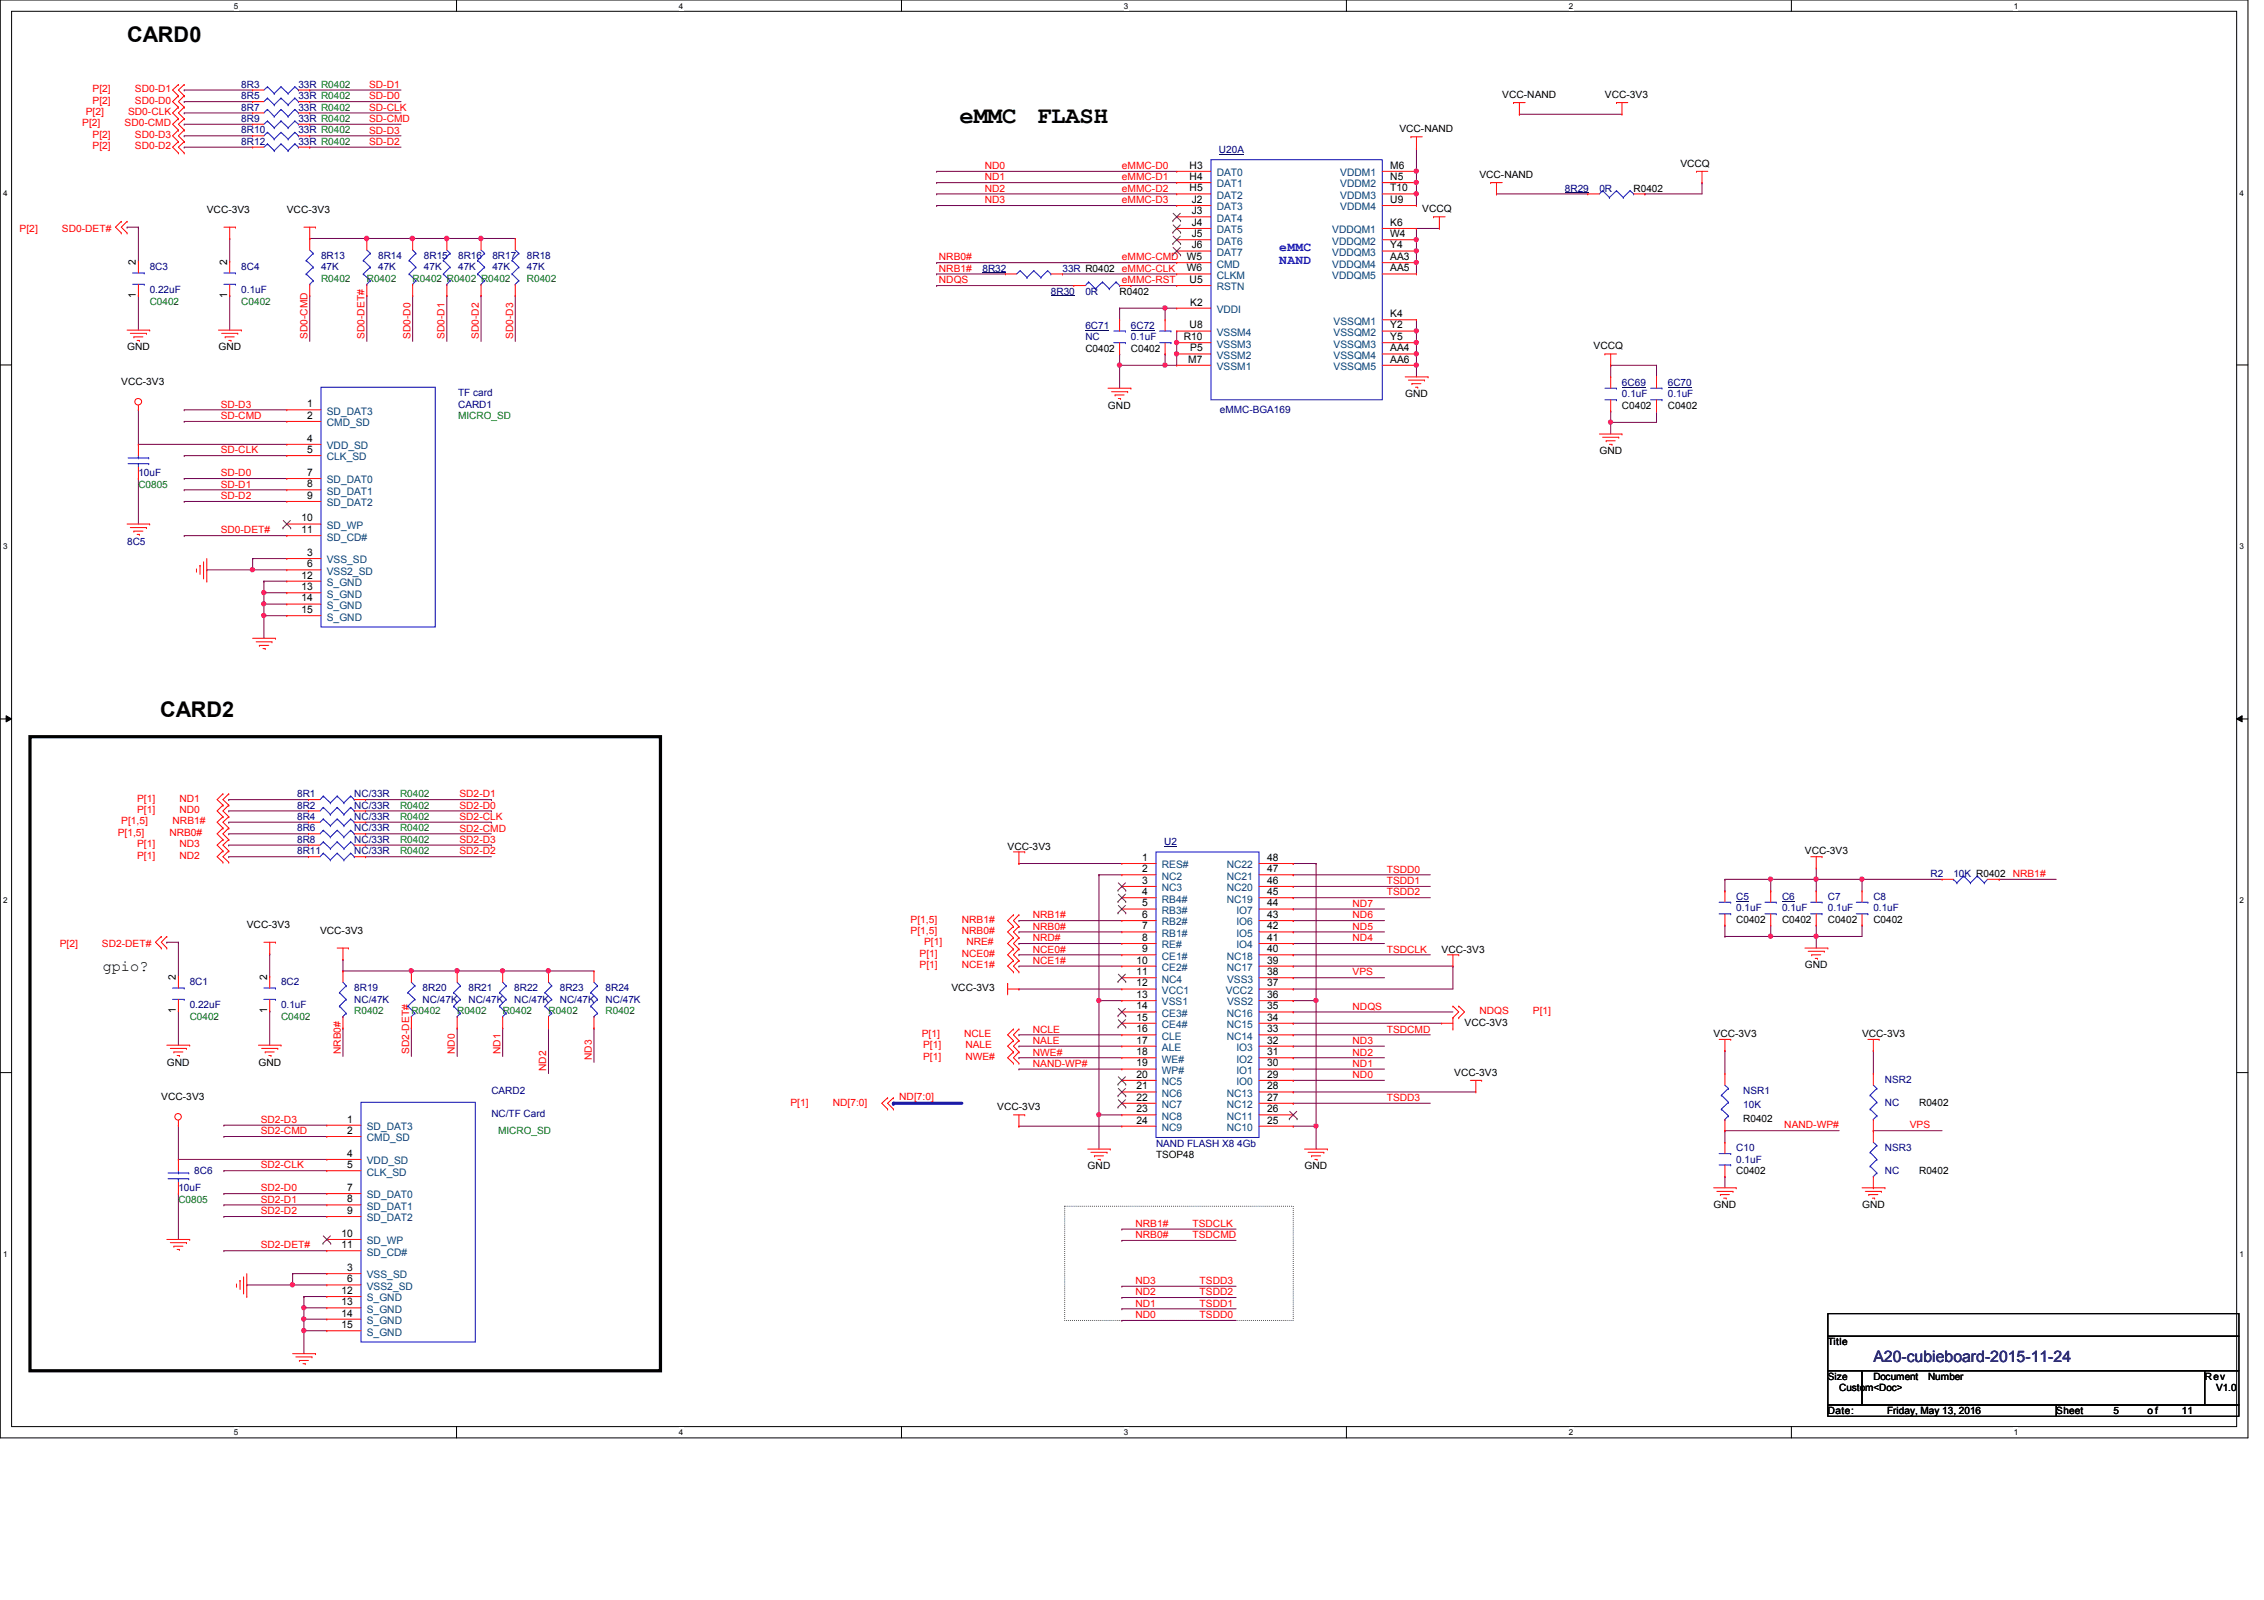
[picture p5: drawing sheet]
<svg xmlns="http://www.w3.org/2000/svg" width="297mm" height="210mm" viewBox="0 0 297 210" stroke-linecap="round" stroke-linejoin="round" font-family="sans-serif">
<defs><g id="words">
<g font-size="3.1">
<text x="125.9" y="16.1">eMMC</text>
<text x="136.1" y="16.1">FLASH</text>
</g>
<g font-size="2.8">
<text x="16.7" y="5.5">CARD0</text>
<text x="21" y="94">CARD2</text>
</g>
<text font-size="2.1" fill="#400080" x="245.8" y="178.7">A20-cubieboard-2015-11-24</text>
<text font-size="2" x="13.5" y="127.4">gpio?</text>
<g font-size="1.7" fill="#00f">
<text x="167.8" y="34.6">NAND</text>
<text x="167.8" y="32.9">eMMC</text>
</g>
<g font-size="1.4">
<text x="156.1" y="22.1">H3</text>
<text x="156.1" y="23.6">H4</text>
<text x="182.4" y="22.1">M6</text>
<text x="182.4" y="23.6">N5</text>
<text x="156.1" y="25.1">H5</text>
<text x="156.4" y="26.6">J2</text>
<text x="156.4" y="28.1">J3</text>
<text x="156.4" y="29.6">J4</text>
<text x="182.4" y="25.1">T10</text>
<text x="182.4" y="26.6">U9</text>
<text x="182.4" y="29.6">K6</text>
<text x="17.8" y="34.8" transform="rotate(-90 17.8 34.8)">2</text>
<text x="29.8" y="34.8" transform="rotate(-90 29.8 34.8)">2</text>
<text x="155.7" y="34.1">W5</text>
<text x="155.7" y="35.6">W6</text>
<text x="156.4" y="31.1">J5</text>
<text x="156.4" y="32.6">J6</text>
<text x="182.4" y="31.1">W4</text>
<text x="182.4" y="32.6">Y4</text>
<text x="182.4" y="34.1">AA3</text>
<text x="182.4" y="35.6">AA5</text>
<text x="17.8" y="39.1" transform="rotate(-90 17.8 39.1)">1</text>
<text x="29.8" y="39.1" transform="rotate(-90 29.8 39.1)">1</text>
<text x="156.1" y="37.1">U5</text>
<text x="156.2" y="40.1">K2</text>
<text x="182.4" y="41.6">K4</text>
<text x="155.3" y="44.6">R10</text>
<text x="155.9" y="47.6">M7</text>
<text x="156.1" y="43.1">U8</text>
<text x="156.2" y="46.1">P5</text>
<text x="182.4" y="43.1">Y2</text>
<text x="182.4" y="44.6">Y5</text>
<text x="182.4" y="46.1">AA4</text>
<text x="182.4" y="47.6">AA6</text>
<text x="40.3" y="53.4">1</text>
<text x="40.3" y="54.9">2</text>
<text x="40.3" y="58">4</text>
<text x="40.3" y="59.4">5</text>
<text x="40.3" y="62.4">7</text>
<text x="40.3" y="63.9">8</text>
<text x="40.3" y="65.4">9</text>
<text x="39.5" y="68.4">10</text>
<text x="39.5" y="69.9">11</text>
<text x="39.5" y="75.9">12</text>
<text x="39.5" y="77.4">13</text>
<text x="40.3" y="72.9">3</text>
<text x="40.3" y="74.4">6</text>
<text x="39.5" y="78.9">14</text>
<text x="39.5" y="80.4">15</text>
<text x="149.9" y="112.9">1</text>
<text x="166.2" y="112.9">48</text>
<text x="149.9" y="116">3</text>
<text x="149.9" y="117.4">4</text>
<text x="149.9" y="118.9">5</text>
<text x="149.9" y="114.4">2</text>
<text x="166.2" y="116">46</text>
<text x="166.2" y="117.4">45</text>
<text x="166.2" y="118.9">44</text>
<text x="166.2" y="114.4">47</text>
<text x="149.9" y="120.4">6</text>
<text x="149.9" y="121.9">7</text>
<text x="149.9" y="123.4">8</text>
<text x="149.9" y="124.9">9</text>
<text x="166.2" y="123.4">41</text>
<text x="166.2" y="121.9">42</text>
<text x="166.2" y="124.9">40</text>
<text x="166.2" y="120.4">43</text>
<text x="23.1" y="128.6" transform="rotate(-90 23.1 128.6)">2</text>
<text x="35" y="128.6" transform="rotate(-90 35 128.6)">2</text>
<text x="149.1" y="127.9">11</text>
<text x="149.1" y="126.4">10</text>
<text x="149.1" y="129.4">12</text>
<text x="149.1" y="130.9">13</text>
<text x="166.2" y="126.4">39</text>
<text x="166.2" y="130.9">36</text>
<text x="166.2" y="127.9">38</text>
<text x="166.2" y="129.4">37</text>
<text x="23.1" y="132.9" transform="rotate(-90 23.1 132.9)">1</text>
<text x="35" y="132.9" transform="rotate(-90 35 132.9)">1</text>
<text x="149.1" y="132.4">14</text>
<text x="149.1" y="133.9">15</text>
<text x="149.1" y="136.9">17</text>
<text x="149.1" y="135.4">16</text>
<text x="166.2" y="132.4">35</text>
<text x="166.2" y="135.4">33</text>
<text x="166.2" y="136.9">32</text>
<text x="166.2" y="133.9">34</text>
<text x="149.1" y="141.4">20</text>
<text x="149.1" y="142.9">21</text>
<text x="149.1" y="138.4">18</text>
<text x="149.1" y="139.9">19</text>
<text x="166.2" y="141.4">29</text>
<text x="166.2" y="138.4">31</text>
<text x="166.2" y="142.9">28</text>
<text x="166.2" y="139.9">30</text>
<text x="45.5" y="147.3">1</text>
<text x="45.5" y="148.8">2</text>
<text x="149.1" y="147.4">24</text>
<text x="149.1" y="144.4">22</text>
<text x="149.1" y="145.9">23</text>
<text x="166.2" y="145.9">26</text>
<text x="166.2" y="147.4">25</text>
<text x="166.2" y="144.4">27</text>
<text x="45.5" y="151.8">4</text>
<text x="45.5" y="153.2">5</text>
<text x="45.5" y="156.3">7</text>
<text x="45.5" y="157.7">8</text>
<text x="45.5" y="159.3">9</text>
<text x="44.8" y="162.3">10</text>
<text x="44.8" y="163.7">11</text>
<text x="45.5" y="166.8">3</text>
<text x="44.8" y="169.8">12</text>
<text x="44.8" y="171.2">13</text>
<text x="44.8" y="172.7">14</text>
<text x="45.5" y="168.2">6</text>
<text x="44.8" y="174.2">15</text>
</g>
<g font-size="1.4" fill="#004080">
<text x="159.6" y="23.1">DAT0</text>
<text x="175.8" y="23.1">VDDM1</text>
<text x="159.6" y="24.6">DAT1</text>
<text x="159.6" y="26.1">DAT2</text>
<text x="159.6" y="27.6">DAT3</text>
<text x="159.6" y="29.1">DAT4</text>
<text x="175.8" y="24.6">VDDM2</text>
<text x="175.8" y="26.1">VDDM3</text>
<text x="175.8" y="27.6">VDDM4</text>
<text x="159.6" y="30.6">DAT5</text>
<text x="159.6" y="32.1">DAT6</text>
<text x="159.6" y="33.6">DAT7</text>
<text x="159.6" y="35.1">CMD</text>
<text x="174.8" y="30.6">VDDQM1</text>
<text x="174.8" y="32.1">VDDQM2</text>
<text x="174.8" y="33.6">VDDQM3</text>
<text x="174.8" y="35.1">VDDQM4</text>
<text x="159.6" y="36.6">CLKM</text>
<text x="159.6" y="38.1">RSTN</text>
<text x="159.6" y="41.1">VDDI</text>
<text x="174.8" y="36.6">VDDQM5</text>
<text x="159.6" y="44.1">VSSM4</text>
<text x="159.6" y="45.6">VSSM3</text>
<text x="159.6" y="47.1">VSSM2</text>
<text x="175" y="42.6">VSSQM1</text>
<text x="175" y="44.1">VSSQM2</text>
<text x="175" y="45.6">VSSQM3</text>
<text x="175" y="47.1">VSSQM4</text>
<text x="159.6" y="48.6">VSSM1</text>
<text x="175" y="48.6">VSSQM5</text>
<text x="42.9" y="54.4">SD_DAT3</text>
<text x="42.9" y="55.9">CMD_SD</text>
<text x="42.9" y="58.9">VDD_SD</text>
<text x="42.9" y="60.4">CLK_SD</text>
<text x="42.9" y="63.4">SD_DAT0</text>
<text x="42.9" y="64.9">SD_DAT1</text>
<text x="42.9" y="66.4">SD_DAT2</text>
<text x="42.9" y="69.4">SD_WP</text>
<text x="42.9" y="70.9">SD_CD#</text>
<text x="42.9" y="73.9">VSS_SD</text>
<text x="42.9" y="75.4">VSS2_SD</text>
<text x="42.9" y="76.9">S_GND</text>
<text x="42.9" y="78.4">S_GND</text>
<text x="42.9" y="79.9">S_GND</text>
<text x="42.9" y="81.4">S_GND</text>
<text x="152.4" y="113.9">RES#</text>
<text x="160.9" y="113.9">NC22</text>
<text x="152.4" y="116.9">NC3</text>
<text x="152.4" y="118.4">RB4#</text>
<text x="152.4" y="119.9">RB3#</text>
<text x="152.4" y="115.4">NC2</text>
<text x="160.9" y="116.9">NC20</text>
<text x="160.9" y="118.4">NC19</text>
<text x="160.9" y="115.4">NC21</text>
<text x="162.2" y="119.9">IO7</text>
<text x="152.4" y="121.4">RB2#</text>
<text x="152.4" y="122.9">RB1#</text>
<text x="152.4" y="124.4">RE#</text>
<text x="152.4" y="125.9">CE1#</text>
<text x="160.9" y="125.9">NC18</text>
<text x="162.2" y="124.4">IO4</text>
<text x="162.2" y="122.9">IO5</text>
<text x="162.2" y="121.4">IO6</text>
<text x="152.4" y="128.9">NC4</text>
<text x="152.4" y="127.4">CE2#</text>
<text x="152.4" y="130.4">VCC1</text>
<text x="152.4" y="131.9">VSS1</text>
<text x="160.8" y="130.4">VCC2</text>
<text x="160.9" y="127.4">NC17</text>
<text x="161" y="131.9">VSS2</text>
<text x="161" y="128.9">VSS3</text>
<text x="152.4" y="133.4">CE3#</text>
<text x="152.4" y="134.9">CE4#</text>
<text x="152.4" y="137.9">ALE</text>
<text x="152.4" y="136.4">CLE</text>
<text x="160.9" y="133.4">NC16</text>
<text x="160.9" y="136.4">NC14</text>
<text x="160.9" y="134.9">NC15</text>
<text x="162.2" y="137.9">IO3</text>
<text x="152.4" y="142.4">NC5</text>
<text x="152.4" y="143.9">NC6</text>
<text x="152.4" y="139.4">WE#</text>
<text x="152.4" y="140.9">WP#</text>
<text x="160.9" y="143.9">NC13</text>
<text x="162.2" y="142.4">IO0</text>
<text x="162.2" y="139.4">IO2</text>
<text x="162.2" y="140.9">IO1</text>
<text x="48.1" y="148.3">SD_DAT3</text>
<text x="48.1" y="149.7">CMD_SD</text>
<text x="152.4" y="148.4">NC9</text>
<text x="152.4" y="145.4">NC7</text>
<text x="152.4" y="146.9">NC8</text>
<text x="160.9" y="146.9">NC11</text>
<text x="160.9" y="148.4">NC10</text>
<text x="160.9" y="145.4">NC12</text>
<text x="48.1" y="152.7">VDD_SD</text>
<text x="48.1" y="154.2">CLK_SD</text>
<text x="48.1" y="157.2">SD_DAT0</text>
<text x="48.1" y="158.7">SD_DAT1</text>
<text x="48.1" y="160.2">SD_DAT2</text>
<text x="48.1" y="167.7">VSS_SD</text>
<text x="48.1" y="163.2">SD_WP</text>
<text x="48.1" y="164.7">SD_CD#</text>
<text x="48.1" y="169.2">VSS2_SD</text>
<text x="48.1" y="170.7">S_GND</text>
<text x="48.1" y="172.2">S_GND</text>
<text x="48.1" y="173.7">S_GND</text>
<text x="48.1" y="175.2">S_GND</text>
</g>
<g font-size="1.3" fill="#000080">
<text x="31.7" y="11.5">8R3</text>
<text x="39.2" y="11.5">33R R0402</text>
<text x="31.7" y="17.5">8R10</text>
<text x="31.7" y="16">8R9</text>
<text x="31.7" y="13">8R5</text>
<text x="31.7" y="14.5">8R7</text>
<text x="39.2" y="17.5">33R R0402</text>
<text x="39.2" y="16">33R R0402</text>
<text x="39.2" y="13">33R R0402</text>
<text x="39.2" y="14.5">33R R0402</text>
<text x="31.7" y="19">8R12</text>
<text x="39.2" y="19">33R R0402</text>
<text x="159.9" y="20.1">U20A</text>
<text x="205.3" y="25.1">8R29</text>
<text x="209.8" y="25.1">0R</text>
<text x="19.6" y="35.5">8C3</text>
<text x="31.7" y="35.5">8C4</text>
<text x="42.1" y="34">8R13</text>
<text x="42.1" y="35.5">47K</text>
<text x="49.6" y="34">8R14</text>
<text x="49.6" y="35.5">47K</text>
<text x="55.6" y="34">8R15</text>
<text x="55.6" y="35.5">47K</text>
<text x="60.1" y="34">8R16</text>
<text x="60.1" y="35.5">47K</text>
<text x="64.6" y="34">8R17</text>
<text x="64.6" y="35.5">47K</text>
<text x="69.1" y="34">8R18</text>
<text x="69.1" y="35.5">47K</text>
<text x="128.9" y="35.6">8R32</text>
<text x="139.4" y="35.6">33R R0402 eMMC-CLK</text>
<text x="19.6" y="38.5">0.22uF</text>
<text x="31.7" y="38.5">0.1uF</text>
<text x="137.9" y="38.7">8R30</text>
<text x="142.4" y="38.7">0R</text>
<text x="142.4" y="43.1">6C71</text>
<text x="142.4" y="44.6">NC</text>
<text x="148.4" y="43.1">6C72</text>
<text x="148.4" y="44.6">0.1uF</text>
<text x="60.1" y="52">TF card</text>
<text x="60.1" y="53.5">CARD1</text>
<text x="212.8" y="50.6">6C69</text>
<text x="212.8" y="52.1">0.1uF</text>
<text x="218.8" y="50.6">6C70</text>
<text x="218.8" y="52.1">0.1uF</text>
<text x="160.1" y="54.2">eMMC-BGA169</text>
<text x="18.2" y="62.4">10uF</text>
<text x="16.7" y="71.5">8C5</text>
<text x="39" y="106.1">8R2</text>
<text x="39" y="107.6">8R4</text>
<text x="39" y="104.6">8R1</text>
<text x="46.5" y="106.1">NC/33R</text>
<text x="46.5" y="107.6">NC/33R</text>
<text x="46.5" y="104.6">NC/33R</text>
<text x="39" y="110.6">8R8</text>
<text x="39" y="109.1">8R6</text>
<text x="39" y="112.1">8R11</text>
<text x="46.5" y="112.1">NC/33R</text>
<text x="46.5" y="110.6">NC/33R</text>
<text x="46.5" y="109.1">NC/33R</text>
<text x="152.7" y="110.9">U2</text>
<text x="227.8" y="118.1">C5</text>
<text x="227.8" y="119.5">0.1uF</text>
<text x="233.8" y="118.1">C6</text>
<text x="233.8" y="119.5">0.1uF</text>
<text x="239.8" y="118.1">C7</text>
<text x="239.8" y="119.5">0.1uF</text>
<text x="245.8" y="118.1">C8</text>
<text x="245.8" y="119.5">0.1uF</text>
<text x="253.3" y="115.1">R2</text>
<text x="256.3" y="115.1">10K R0402 NRB1#</text>
<text x="24.9" y="129.3">8C1</text>
<text x="36.9" y="129.3">8C2</text>
<text x="46.5" y="130">8R19</text>
<text x="46.5" y="131.5">NC/47K</text>
<text x="55.5" y="130">8R20</text>
<text x="55.5" y="131.5">NC/47K</text>
<text x="61.5" y="130">8R21</text>
<text x="61.5" y="131.5">NC/47K</text>
<text x="67.5" y="130">8R22</text>
<text x="67.5" y="131.5">NC/47K</text>
<text x="73.4" y="130">8R23</text>
<text x="73.4" y="131.5">NC/47K</text>
<text x="79.5" y="130">8R24</text>
<text x="79.5" y="131.5">NC/47K</text>
<text x="24.9" y="132.3">0.22uF</text>
<text x="36.9" y="132.3">0.1uF</text>
<text x="64.5" y="143.6">CARD2</text>
<text x="228.7" y="143.6">NSR1</text>
<text x="247.3" y="142">NSR2</text>
<text x="64.5" y="146.5">NC/TF Card</text>
<text x="228.7" y="145.3">10K</text>
<text x="247.3" y="145">NC</text>
<text x="25.5" y="154">8C6</text>
<text x="151.7" y="150.4">NAND FLASH X8 4Gb</text>
<text x="227.8" y="151">C10</text>
<text x="227.8" y="152.5">0.1uF</text>
<text x="247.3" y="151">NSR3</text>
<text x="247.3" y="154">NC</text>
<text x="23.4" y="156.3">10uF</text>
</g>
<g font-size="1.3" fill="#f00">
<text x="48.4" y="11.5">SD-D1</text>
<text x="10.8" y="16.6">P[2]</text>
<text x="11.3" y="15.1">P[2]</text>
<text x="12.1" y="12.1">P[2]</text>
<text x="12.1" y="13.6">P[2]</text>
<text x="16.3" y="16.6">SD0-CMD</text>
<text x="16.8" y="15.1">SD0-CLK</text>
<text x="17.7" y="12.1">SD0-D1</text>
<text x="17.7" y="13.6">SD0-D0</text>
<text x="48.4" y="13">SD-D0</text>
<text x="48.4" y="14.5">SD-CLK</text>
<text x="48.4" y="16">SD-CMD</text>
<text x="48.4" y="17.5">SD-D3</text>
<text x="12.1" y="18.1">P[2]</text>
<text x="12.1" y="19.6">P[2]</text>
<text x="17.7" y="18.1">SD0-D3</text>
<text x="17.7" y="19.6">SD0-D2</text>
<text x="48.4" y="19">SD-D2</text>
<text x="129.2" y="23.7">ND1</text>
<text x="129.2" y="22.2">ND0</text>
<text x="147.2" y="23.7">eMMC-D1</text>
<text x="147.2" y="22.2">eMMC-D0</text>
<text x="129.2" y="25.1">ND2</text>
<text x="129.2" y="26.7">ND3</text>
<text x="147.2" y="25.1">eMMC-D2</text>
<text x="147.2" y="26.7">eMMC-D3</text>
<text x="2.6" y="30.4">P[2]</text>
<text x="8.1" y="30.4">SD0-DET#</text>
<text x="123.2" y="35.6">NRB1#</text>
<text x="123.2" y="34.2">NRB0#</text>
<text x="147.2" y="34.2">eMMC-CMD</text>
<text x="123.2" y="37.2">NDQS</text>
<text x="147.2" y="37.2">eMMC-RST</text>
<text x="40.3" y="44.5" transform="rotate(-90 40.3 44.5)">SD0-CMD</text>
<text x="47.8" y="44.5" transform="rotate(-90 47.8 44.5)">SD0-DET#</text>
<text x="53.8" y="44.5" transform="rotate(-90 53.8 44.5)">SD0-D0</text>
<text x="58.3" y="44.5" transform="rotate(-90 58.3 44.5)">SD0-D1</text>
<text x="62.8" y="44.5" transform="rotate(-90 62.8 44.5)">SD0-D2</text>
<text x="67.3" y="44.5" transform="rotate(-90 67.3 44.5)">SD0-D3</text>
<text x="29" y="53.5">SD-D3</text>
<text x="29" y="55">SD-CMD</text>
<text x="29" y="59.5">SD-CLK</text>
<text x="29" y="64">SD-D1</text>
<text x="29" y="65.5">SD-D2</text>
<text x="29" y="62.5">SD-D0</text>
<text x="29" y="70">SD0-DET#</text>
<text x="18" y="105.2">P[1]</text>
<text x="18" y="106.7">P[1]</text>
<text x="23.5" y="105.2">ND1</text>
<text x="23.5" y="106.7">ND0</text>
<text x="60.3" y="104.6">SD2-D1</text>
<text x="60.3" y="106.1">SD2-D0</text>
<text x="60.3" y="107.6">SD2-CLK</text>
<text x="15.4" y="109.7">P[1,5]</text>
<text x="15.9" y="108.2">P[1,5]</text>
<text x="18" y="112.6">P[1]</text>
<text x="18" y="111.2">P[1]</text>
<text x="22.2" y="109.7">NRB0#</text>
<text x="22.6" y="108.2">NRB1#</text>
<text x="23.5" y="112.6">ND2</text>
<text x="23.5" y="111.2">ND3</text>
<text x="60.3" y="109.1">SD2-CMD</text>
<text x="60.3" y="110.6">SD2-D3</text>
<text x="60.3" y="112.1">SD2-D2</text>
<text x="177.5" y="119">ND7</text>
<text x="181.9" y="117.5">TSDD2</text>
<text x="181.9" y="116">TSDD1</text>
<text x="181.9" y="114.5">TSDD0</text>
<text x="7.8" y="124.2">P[2]</text>
<text x="13.4" y="124.2">SD2-DET#</text>
<text x="119.5" y="122.6">P[1,5]</text>
<text x="119.5" y="121.1">P[1,5]</text>
<text x="120.6" y="125.6">P[1]</text>
<text x="121.2" y="124">P[1]</text>
<text x="126.2" y="122.6">NRB0#</text>
<text x="126.2" y="121.1">NRB1#</text>
<text x="126.2" y="125.6">NCE0#</text>
<text x="126.8" y="124">NRE#</text>
<text x="135.5" y="122">NRB0#</text>
<text x="135.5" y="123.5">NRD#</text>
<text x="135.5" y="125">NCE0#</text>
<text x="135.5" y="120.5">NRB1#</text>
<text x="177.5" y="120.5">ND6</text>
<text x="177.5" y="123.5">ND4</text>
<text x="177.5" y="122">ND5</text>
<text x="181.9" y="125">TSDCLK</text>
<text x="120.6" y="127">P[1]</text>
<text x="126.2" y="127">NCE1#</text>
<text x="135.5" y="126.4">NCE1#</text>
<text x="177.5" y="128">VPS</text>
<text x="120.9" y="136.1">P[1]</text>
<text x="121.1" y="137.5">P[1]</text>
<text x="126.5" y="136.1">NCLE</text>
<text x="126.7" y="137.5">NALE</text>
<text x="135.5" y="136.9">NALE</text>
<text x="135.5" y="135.5">NCLE</text>
<text x="177.5" y="132.5">NDQS</text>
<text x="177.5" y="136.9">ND3</text>
<text x="181.9" y="135.5">TSDCMD</text>
<text x="194.1" y="133.1">NDQS</text>
<text x="201.1" y="133.1">P[1]</text>
<text x="44.7" y="138.3" transform="rotate(-90 44.7 138.3)">NRB0#</text>
<text x="53.7" y="138.3" transform="rotate(-90 53.7 138.3)">SD2-DET#</text>
<text x="59.7" y="138.3" transform="rotate(-90 59.7 138.3)">ND0</text>
<text x="65.7" y="138.3" transform="rotate(-90 65.7 138.3)">ND1</text>
<text x="71.7" y="140.5" transform="rotate(-90 71.7 140.5)">ND2</text>
<text x="77.6" y="139.1" transform="rotate(-90 77.6 139.1)">ND3</text>
<text x="121.1" y="139">P[1]</text>
<text x="126.7" y="139">NWE#</text>
<text x="135.5" y="140">NAND-WP#</text>
<text x="135.5" y="138.5">NWE#</text>
<text x="177.5" y="138.5">ND2</text>
<text x="177.5" y="141.4">ND0</text>
<text x="177.5" y="140">ND1</text>
<text x="34.2" y="148.8">SD2-CMD</text>
<text x="34.2" y="147.3">SD2-D3</text>
<text x="103.7" y="145">P[1]</text>
<text x="109.3" y="145">ND[7:0]</text>
<text x="118" y="144.3">ND[7:0]</text>
<text x="181.9" y="144.4">TSDD3</text>
<text x="234.1" y="148">NAND-WP#</text>
<text x="250.6" y="148">VPS</text>
<text x="34.2" y="153.3">SD2-CLK</text>
<text x="34.2" y="157.8">SD2-D1</text>
<text x="34.2" y="159.3">SD2-D2</text>
<text x="34.2" y="156.3">SD2-D0</text>
<text x="149" y="161">NRB1#</text>
<text x="156.5" y="161">TSDCLK</text>
<text x="34.2" y="163.8">SD2-DET#</text>
<text x="149" y="162.4">NRB0#</text>
<text x="156.5" y="162.4">TSDCMD</text>
<text x="149" y="168.4">ND3</text>
<text x="149" y="169.9">ND2</text>
<text x="149" y="171.4">ND1</text>
<text x="149" y="172.9">ND0</text>
<text x="157.4" y="168.4">TSDD3</text>
<text x="157.4" y="169.9">TSDD2</text>
<text x="157.4" y="171.4">TSDD1</text>
<text x="157.4" y="172.9">TSDD0</text>
</g>
<g font-size="1.3">
<text x="183.6" y="17.4">VCC-NAND</text>
<text x="197.1" y="12.9">VCC-NAND</text>
<text x="210.6" y="12.9">VCC-3V3</text>
<text x="194.1" y="23.4">VCC-NAND</text>
<text x="220.5" y="21.8">VCCQ</text>
<text x="27.1" y="28">VCC-3V3</text>
<text x="37.6" y="28">VCC-3V3</text>
<text x="186.6" y="27.9">VCCQ</text>
<text x="214.3" y="25.1">R0402</text>
<text x="146.9" y="38.7">R0402</text>
<text x="16.7" y="46">GND</text>
<text x="28.7" y="46">GND</text>
<text x="142.4" y="46.1">C0402</text>
<text x="148.4" y="46.1">C0402</text>
<text x="209.1" y="45.8">VCCQ</text>
<text x="15.9" y="50.5">VCC-3V3</text>
<text x="145.4" y="53.6">GND</text>
<text x="184.4" y="52.1">GND</text>
<text x="212.8" y="53.6">C0402</text>
<text x="218.8" y="53.6">C0402</text>
<text x="209.8" y="59.6">GND</text>
<text x="132.2" y="111.5">VCC-3V3</text>
<text x="236.8" y="112.1">VCC-3V3</text>
<text x="32.4" y="121.8">VCC-3V3</text>
<text x="42" y="122.6">VCC-3V3</text>
<text x="189.1" y="125">VCC-3V3</text>
<text x="227.8" y="121.1">C0402</text>
<text x="233.8" y="121.1">C0402</text>
<text x="239.8" y="121.1">C0402</text>
<text x="245.8" y="121.1">C0402</text>
<text x="124.8" y="130">VCC-3V3</text>
<text x="236.8" y="127">GND</text>
<text x="192.1" y="134.5">VCC-3V3</text>
<text x="224.8" y="136.1">VCC-3V3</text>
<text x="244.3" y="136.1">VCC-3V3</text>
<text x="21.9" y="139.8">GND</text>
<text x="33.9" y="139.8">GND</text>
<text x="190.8" y="141.1">VCC-3V3</text>
<text x="21.2" y="144.3">VCC-3V3</text>
<text x="130.8" y="145.6">VCC-3V3</text>
<text x="228.7" y="147.2">R0402</text>
<text x="251.8" y="145">R0402</text>
<text x="142.7" y="153.4">GND</text>
<text x="151.7" y="151.9">TSOP48</text>
<text x="171.2" y="153.4">GND</text>
<text x="227.8" y="154">C0402</text>
<text x="251.8" y="154">R0402</text>
<text x="224.8" y="158.5">GND</text>
<text x="244.3" y="158.5">GND</text>
<text x="239.8" y="176.5">Title</text>
<text x="239.8" y="181">Size</text>
<text x="239.8" y="185.5">Date:</text>
<text x="241.3" y="182.5">Custom&lt;Doc&gt;</text>
<text x="245.8" y="181">Document</text>
<text x="247.6" y="185.5">Friday, May 13, 2016</text>
<text x="253" y="181">Number</text>
<text x="269.8" y="185.5">Sheet</text>
<text x="277.3" y="185.5">5</text>
<text x="281.8" y="185.5">o f</text>
<text x="286.3" y="185.5">11</text>
<text x="289.3" y="181">Rev</text>
<text x="290.7" y="182.5">V1.0</text>
</g>
<g font-size="1.3" fill="#008000">
<text x="19.6" y="40">C0402</text>
<text x="31.7" y="40">C0402</text>
<text x="42.1" y="37">R0402</text>
<text x="48.1" y="37">R0402</text>
<text x="54.1" y="37">R0402 R0402 R0402</text>
<text x="69.1" y="37">R0402</text>
<text x="60.1" y="54.9">MICRO_SD</text>
<text x="18.2" y="64">C0805</text>
<text x="52.5" y="106.1">R0402</text>
<text x="52.5" y="107.6">R0402</text>
<text x="52.5" y="104.6">R0402</text>
<text x="52.5" y="110.6">R0402</text>
<text x="52.5" y="109.1">R0402</text>
<text x="52.5" y="112.1">R0402</text>
<text x="24.9" y="133.8">C0402</text>
<text x="36.9" y="133.8">C0402</text>
<text x="46.5" y="133.1">R0402</text>
<text x="54" y="133.1">R0402</text>
<text x="60" y="133.1">R0402</text>
<text x="66" y="133.1">R0402</text>
<text x="72" y="133.1">R0402</text>
<text x="79.5" y="133.1">R0402</text>
<text x="65.4" y="148.8">MICRO_SD</text>
<text x="23.4" y="157.8">C0805</text>
</g>
<g font-size="1.1">
<text x="30.7" y="1.1">5</text>
<text x="89.1" y="1.1">4</text>
<text x="147.4" y="1.1">3</text>
<text x="205.8" y="1.1">2</text>
<text x="264.2" y="1.1">1</text>
<text x=".4" y="25.7">4</text>
<text x="293.8" y="25.7">4</text>
<text x=".4" y="72.1">3</text>
<text x="293.8" y="72.1">3</text>
<text x=".4" y="118.5">2</text>
<text x="293.8" y="118.5">2</text>
<text x=".4" y="164.9">1</text>
<text x="293.8" y="164.9">1</text>
<text x="30.7" y="188.3">5</text>
<text x="89.1" y="188.3">4</text>
<text x="147.4" y="188.3">3</text>
<text x="205.8" y="188.3">2</text>
<text x="264.2" y="188.3">1</text>
</g>
</g></defs>
<path d="M0 0h294.9v188.6h-294.9zM1.5 1.5h292v185.7h-292z" fill="none" stroke="#000" stroke-width=".13"/>
<g fill="#fff">
<path d="M30.7 .2h.6v1.2h-.6z"/>
<path d="M30.7 187.3h.6v1.2h-.6z"/>
</g>
<path d="M59.9 0v1.5M59.9 187.2v1.4" fill="none" stroke="#000" stroke-width=".13"/>
<g fill="#fff">
<path d="M89.1 .2h.6v1.2h-.6z"/>
<path d="M89.1 187.3h.6v1.2h-.6z"/>
</g>
<path d="M118.3 0v1.5M118.3 187.2v1.4" fill="none" stroke="#000" stroke-width=".13"/>
<g fill="#fff">
<path d="M147.4 .2h.6v1.2h-.6z"/>
<path d="M147.4 187.3h.6v1.2h-.6z"/>
</g>
<path d="M176.7 0v1.5M176.7 187.2v1.4" fill="none" stroke="#000" stroke-width=".13"/>
<g fill="#fff">
<path d="M205.8 .2h.6v1.2h-.6z"/>
<path d="M205.8 187.3h.6v1.2h-.6z"/>
</g>
<path d="M235 0v1.5M235 187.2v1.4" fill="none" stroke="#000" stroke-width=".13"/>
<g fill="#fff">
<path d="M264.2 .2h.6v1.2h-.6z"/>
<path d="M264.2 187.3h.6v1.2h-.6z"/>
<path d="M.4 24.7h.6v1.2h-.6z"/>
<path d="M293.8 24.7h.6v1.2h-.6z"/>
<path d="M.4 71.1h.6v1.2h-.6z"/>
<path d="M293.8 71.1h.6v1.2h-.6z"/>
</g>
<path d="M0 47.9h1.5M293.5 47.9h1.4" fill="none" stroke="#000" stroke-width=".13"/>
<g fill="#fff">
<path d="M.4 117.5h.6v1.2h-.6z"/>
<path d="M293.8 117.5h.6v1.2h-.6z"/>
</g>
<path d="M0 94.3h1.5M.8 93.9l.7 .4-.7 .4zM293.5 94.3l.7-.4v.8zM293.5 94.3h1.4" fill="none" stroke="#000" stroke-width=".13"/>
<path d="M.8 93.9l.7 .4-.7 .4zM293.5 94.3l.7-.4v.8z" fill="#000"/>
<g fill="#fff">
<path d="M.4 163.9h.6v1.2h-.6z"/>
<path d="M293.8 163.9h.6v1.2h-.6z"/>
</g>
<path d="M0 140.7h1.5M293.5 140.7h1.4" fill="none" stroke="#000" stroke-width=".13"/>
<path d="M3.9 96.6h82.8v83.2h-82.8z" fill="none" stroke="#000" stroke-width=".42"/>
<path d="M139.7 158.2h30v15h-30z" fill="none" stroke="#000" stroke-width=".13" stroke-dasharray="0 .3"/>
<path d="M18.2 29.8h.1M18.2 38.8h.1M18.2 29.8v4.5M18.2 38.8v4.5M34.6 79.2h.1M34.6 79.2v1.6" fill="none" stroke="#800040" stroke-width=".13"/>
<circle cx="34.6" cy="80.7" r=".29" fill="#f0f"/>
<circle cx="34.6" cy="80.7" r=".29" fill="none" stroke="#f0f" stroke-width=".13"/>
<circle cx="34.6" cy="79.2" r=".29" fill="#f0f"/>
<circle cx="34.6" cy="79.2" r=".29" fill="none" stroke="#f0f" stroke-width=".13"/>
<path d="M27.1 74.8h.1M27.1 74.8h6" fill="none" stroke="#800040" stroke-width=".13"/>
<circle cx="33.1" cy="74.7" r=".29" fill="#f0f"/>
<circle cx="33.1" cy="74.7" r=".29" fill="none" stroke="#f0f" stroke-width=".13"/>
<path d="M16.7 29.8h.1M16.7 29.8h1.5M30.1 31.3h.1M30.1 38.8h.1M30.1 31.3v3M30.1 38.8v4.5M40.6 31.3h.1M40.6 31.3h7.5" fill="none" stroke="#800040" stroke-width=".13"/>
<circle cx="48.1" cy="31.3" r=".29" fill="#f0f"/>
<circle cx="48.1" cy="31.3" r=".29" fill="none" stroke="#f0f" stroke-width=".13"/>
<path d="M48.1 38.8h.1M48.1 38.8v6M58.6 31.3h.1M58.6 31.3h4.5" fill="none" stroke="#800040" stroke-width=".13"/>
<circle cx="63.1" cy="31.3" r=".29" fill="#f0f"/>
<circle cx="63.1" cy="31.3" r=".29" fill="none" stroke="#f0f" stroke-width=".13"/>
<path d="M54.1 31.3h.1M54.1 31.3h4.5" fill="none" stroke="#800040" stroke-width=".13"/>
<circle cx="58.6" cy="31.3" r=".29" fill="#f0f"/>
<circle cx="58.6" cy="31.3" r=".29" fill="none" stroke="#f0f" stroke-width=".13"/>
<circle cx="54.1" cy="31.3" r=".3" fill="#f0f"/>
<circle cx="54.1" cy="31.3" r=".3" fill="none" stroke="#f0f" stroke-width=".13"/>
<g fill="none" stroke="#800040" stroke-width=".13">
<path d="M24.2 17.8h.1M24.2 11.8h.1M24.2 13.3h.1M24.2 14.8h.1M24.2 16.3h.1M24.2 19.3h.1M24.2 17.8h8.9M24.2 11.8h8.9M24.2 13.3h8.9M24.2 14.8h8.9M24.2 16.3h8.9M24.2 19.3h8.9"/>
<path d="M40.6 11.8h.1M40.6 13.3h.1M40.6 14.8h.1M40.6 16.3h.1M40.6 17.8h.1M40.6 19.3h.1M40.6 17.8h12M40.6 11.8h12M40.6 13.3h12M40.6 14.8h12M40.6 16.3h12M40.6 19.3h12"/>
<path d="M40.6 38.8h.1M40.6 38.8v6M48.1 31.3h.1M48.1 31.3h6M54.1 38.8h.1M54.1 38.8v6M58.6 38.8h.1M58.6 38.8v6M63.1 38.8h.1M63.1 31.3h.1M63.1 31.3h4.5M63.1 38.8v6"/>
<path d="M67.6 38.8h.1M67.6 38.8v6M18.2 58.3h.1M18.2 58.3h19.4M33.1 74.8h.1M33.1 73.3h.1M33.1 74.8h4.5M33.1 73.3v1.5M33.1 73.3h4.5M34.6 77.8h.1M34.6 76.2h.1M34.6 76.2v3"/>
</g>
<circle cx="34.6" cy="77.7" r=".29" fill="#f0f"/>
<circle cx="34.6" cy="77.7" r=".29" fill="none" stroke="#f0f" stroke-width=".13"/>
<g fill="none" stroke="#800040" stroke-width=".13">
<path d="M18.2 53.8h.1M18.2 53.8v4.5M24.2 55.3h.1M24.2 59.8h.1M24.2 53.8h.1M24.2 55.3h13.4M24.2 59.8h13.4M24.2 53.8h13.4M18.2 62.8h.1M18.2 62.8v5.9M24.2 70.3h.1M24.2 64.3h.1"/>
<path d="M24.2 65.8h.1M24.2 62.8h.1M24.2 70.3h13.4M24.2 64.3h13.4M24.2 65.8h13.4M24.2 62.8h13.4M34.6 76.2h.1M34.6 77.8h.1M34.6 79.2h.1M34.6 76.2h3M34.6 77.8h3M34.6 79.2h3"/>
<path d="M34.6 80.8h.1M34.6 80.8h3M34.6 80.8v2.9M30 107.9h.1M30 110.9h.1M30 112.4h.1M30 104.9h.1M30 106.4h.1M30 109.4h.1M30 107.9h10.5M30 104.9h10.5M30 109.4h10.5"/>
<path d="M30 110.9h10.5M30 112.4h10.5M30 106.4h10.5M48 109.4h.1M48 112.4h.1M48 104.9h16.5M48 109.4h16.5M48 110.9h16.5M48 112.4h16.5M64.5 104.9h.1M64.5 110.9h.1M38.4 167.1h.1"/>
<path d="M38.4 167.1v1.5M39.9 171.6h.1M39.9 171.6v1.5"/>
</g>
<circle cx="39.8" cy="173" r=".29" fill="#f0f"/>
<circle cx="39.8" cy="173" r=".29" fill="none" stroke="#f0f" stroke-width=".13"/>
<circle cx="39.8" cy="171.6" r=".29" fill="#f0f"/>
<circle cx="39.8" cy="171.6" r=".29" fill="none" stroke="#f0f" stroke-width=".13"/>
<g fill="none" stroke="#800040" stroke-width=".13">
<path d="M48 106.4h16.5M48 107.9h16.5M64.5 106.4h.1M64.5 107.9h.1M23.4 156.6h.1M23.4 156.6v6M39.9 170.1h.1M39.9 173.1h.1M39.9 174.6h.1M39.9 170.1v1.5M39.9 174.6v3M39.9 170.1h3"/>
<path d="M39.9 173.1h3M39.9 174.6h3"/>
</g>
<circle cx="39.8" cy="174.6" r=".29" fill="#f0f"/>
<circle cx="39.8" cy="174.6" r=".29" fill="none" stroke="#f0f" stroke-width=".13"/>
<g fill="none" stroke="#800040" stroke-width=".13">
<path d="M21.9 123.6h.1M21.9 123.6h1.5M23.4 123.6h.1M23.4 132.6h.1M23.4 123.6v4.5M23.4 132.6v4.5M45 125.9h.1M45 125.9v1.5M77.9 134.9h.1M77.9 134.9v4.5M23.4 152.1h.1M23.4 147.6h.1"/>
<path d="M23.4 152.1h19.5M23.4 147.6v4.5M29.4 149.1h.1M29.4 158.1h.1M29.4 153.6h.1M29.4 147.6h.1M29.4 159.6h.1M29.4 156.6h.1M29.4 149.1h13.5M29.4 158.1h13.5M29.4 153.6h13.5M29.4 147.6h13.5"/>
<path d="M29.4 159.6h13.5M29.4 156.6h13.5M29.4 164.1h.1M29.4 164.1h13.5M32.4 168.6h.1M32.4 168.6h10.5M38.4 168.6h.1M38.4 167.1h.1M38.4 167.1h4.5M39.9 171.6h.1M39.9 173.1h.1M39.9 171.6h3"/>
<path d="M39.9 173.1v1.5"/>
</g>
<circle cx="38.4" cy="168.5" r=".29" fill="#f0f"/>
<circle cx="38.4" cy="168.5" r=".29" fill="none" stroke="#f0f" stroke-width=".13"/>
<path d="M72 134.9h.1M72 127.4h.1M72 134.9v5.9M72 127.4h5.9" fill="none" stroke="#800040" stroke-width=".13"/>
<circle cx="71.9" cy="127.4" r=".29" fill="#f0f"/>
<circle cx="71.9" cy="127.4" r=".29" fill="none" stroke="#f0f" stroke-width=".13"/>
<g fill="none" stroke="#800040" stroke-width=".13">
<path d="M35.4 125.1h.1M35.4 132.6h.1M35.4 125.1v3M35.4 132.6v4.5M45 127.4h.1M45 127.4h9M54 134.9h.1M54 134.9v3.7M60 134.9h.1M60 134.9v3.7M66 134.9h.1M66 127.4h.1"/>
<path d="M66 127.4h6M66 134.9v3.7"/>
</g>
<circle cx="65.9" cy="127.4" r=".29" fill="#f0f"/>
<circle cx="65.9" cy="127.4" r=".29" fill="none" stroke="#f0f" stroke-width=".13"/>
<path d="M45 134.9h.1M45 134.9v3.7M54 127.4h.1M54 127.4h12M60 127.4h.1" fill="none" stroke="#800040" stroke-width=".13"/>
<circle cx="60" cy="127.4" r=".29" fill="#f0f"/>
<circle cx="60" cy="127.4" r=".29" fill="none" stroke="#f0f" stroke-width=".13"/>
<circle cx="53.9" cy="127.4" r=".29" fill="#f0f"/>
<circle cx="53.9" cy="127.4" r=".29" fill="none" stroke="#f0f" stroke-width=".13"/>
<path d="M122.9 35.9h.1M122.9 35.9h9M148.4 37.5h.1M148.4 37.5h6M146.9 40.4h.1M146.9 40.4h6" fill="none" stroke="#800040" stroke-width=".13"/>
<circle cx="152.8" cy="40.4" r=".29" fill="#f0f"/>
<circle cx="152.8" cy="40.4" r=".29" fill="none" stroke="#f0f" stroke-width=".13"/>
<g fill="none" stroke="#800040" stroke-width=".13">
<path d="M199.3 15h.1M199.3 15h13.5M122.9 25.4h.1M122.9 25.4h31.5M139.4 35.9h.1M139.4 35.9h15M146.9 47.9h.1M146.9 47.9v3M152.9 40.4h.1M152.9 47.9h.1M152.9 40.4h1.5M154.4 46.4h.1"/>
<path d="M154.4 46.4v1.5h-1.5"/>
</g>
<circle cx="154.4" cy="46.4" r=".29" fill="#f0f"/>
<circle cx="154.4" cy="46.4" r=".29" fill="none" stroke="#f0f" stroke-width=".13"/>
<g fill="none" stroke="#800040" stroke-width=".13">
<path d="M122.9 27h.1M122.9 24h.1M122.9 22.5h.1M122.9 34.5h.1M122.9 27h31.5M122.9 24h31.5M122.9 22.5h31.5M122.9 34.5h31.5M185.8 34.5h.1M185.8 34.5v1.4M146.9 40.4h.1M146.9 46.4h.1"/>
<path d="M146.9 40.4v1.6M146.9 46.4v1.5M152.9 40.4h.1M152.9 46.4h.1M152.9 40.4v1.6M152.9 46.4v1.5"/>
</g>
<circle cx="185.8" cy="34.4" r=".29" fill="#f0f"/>
<circle cx="185.8" cy="34.4" r=".29" fill="none" stroke="#f0f" stroke-width=".13"/>
<path d="M185.8 47.9h.1M185.8 47.9v1.5" fill="none" stroke="#800040" stroke-width=".13"/>
<circle cx="185.8" cy="47.9" r=".29" fill="#f0f"/>
<circle cx="185.8" cy="47.9" r=".29" fill="none" stroke="#f0f" stroke-width=".13"/>
<path d="M185.8 22.5h.1M185.8 22.5v1.5" fill="none" stroke="#800040" stroke-width=".13"/>
<circle cx="185.8" cy="22.5" r=".29" fill="#f0f"/>
<circle cx="185.8" cy="22.5" r=".29" fill="none" stroke="#f0f" stroke-width=".13"/>
<path d="M185.8 31.5h.1M185.8 31.5v1.4M185.8 43.4h.1M185.8 43.4v1.6" fill="none" stroke="#800040" stroke-width=".13"/>
<circle cx="185.8" cy="44.9" r=".29" fill="#f0f"/>
<circle cx="185.8" cy="44.9" r=".29" fill="none" stroke="#f0f" stroke-width=".13"/>
<circle cx="185.8" cy="43.4" r=".29" fill="#f0f"/>
<circle cx="185.8" cy="43.4" r=".29" fill="none" stroke="#f0f" stroke-width=".13"/>
<path d="M211.3 53.9h.1M211.3 53.9v1.5" fill="none" stroke="#800040" stroke-width=".13"/>
<circle cx="211.3" cy="55.4" r=".29" fill="#f0f"/>
<circle cx="211.3" cy="55.4" r=".29" fill="none" stroke="#f0f" stroke-width=".13"/>
<path d="M185.8 24h.1M185.8 24v1.4M185.8 42h.1M185.8 42v1.4M211.3 55.4h.1M211.3 55.4v1.5M217.3 47.9h.1M217.3 53.9h.1M217.3 53.9v1.5h-6M217.3 47.9v1.5" fill="none" stroke="#800040" stroke-width=".13"/>
<circle cx="185.8" cy="25.4" r=".29" fill="#f0f"/>
<circle cx="185.8" cy="25.4" r=".29" fill="none" stroke="#f0f" stroke-width=".13"/>
<circle cx="185.8" cy="23.9" r=".29" fill="#f0f"/>
<circle cx="185.8" cy="23.9" r=".29" fill="none" stroke="#f0f" stroke-width=".13"/>
<path d="M185.8 32.9h.1M185.8 32.9v1.6" fill="none" stroke="#800040" stroke-width=".13"/>
<circle cx="185.8" cy="32.9" r=".29" fill="#f0f"/>
<circle cx="185.8" cy="32.9" r=".29" fill="none" stroke="#f0f" stroke-width=".13"/>
<path d="M154.4 45h.1M154.4 45v1.4M185.8 45h.1M185.8 46.4h.1M185.8 45v2.9" fill="none" stroke="#800040" stroke-width=".13"/>
<circle cx="185.8" cy="46.4" r=".29" fill="#f0f"/>
<circle cx="185.8" cy="46.4" r=".29" fill="none" stroke="#f0f" stroke-width=".13"/>
<path d="M185.8 25.4h.1M185.8 30h.1M185.8 25.4v1.6M185.8 30v1.5" fill="none" stroke="#800040" stroke-width=".13"/>
<circle cx="185.8" cy="31.4" r=".29" fill="#f0f"/>
<circle cx="185.8" cy="31.4" r=".29" fill="none" stroke="#f0f" stroke-width=".13"/>
<path d="M185.8 19.5h.1M185.8 19.5v3M154.4 43.4h.1M154.4 43.4v1.6M211.3 47.9h.1M211.3 47.9h6" fill="none" stroke="#800040" stroke-width=".13"/>
<circle cx="154.4" cy="44.9" r=".29" fill="#f0f"/>
<circle cx="154.4" cy="44.9" r=".29" fill="none" stroke="#f0f" stroke-width=".13"/>
<path d="M185.8 30h.1M185.8 30h3M196.3 25.4h.1M196.3 25.4h12M215.8 25.4h.1M223.3 24h.1M223.3 24v1.4h-7.5M146.9 47.9h.1M146.9 47.9h6M211.3 47.9h.1M211.3 47.9v1.5" fill="none" stroke="#800040" stroke-width=".13"/>
<circle cx="152.8" cy="47.9" r=".29" fill="#f0f"/>
<circle cx="152.8" cy="47.9" r=".29" fill="none" stroke="#f0f" stroke-width=".13"/>
<circle cx="146.9" cy="47.9" r=".29" fill="#f0f"/>
<circle cx="146.9" cy="47.9" r=".29" fill="none" stroke="#f0f" stroke-width=".13"/>
<g fill="none" stroke="#800040" stroke-width=".13">
<path d="M122.9 37.5h.1M122.9 37.5h18M169.7 117.8h.1M169.7 116.3h.1M169.7 114.8h.1M169.7 117.8h18M169.7 116.3h18M169.7 114.8h18M169.7 125.3h.1M169.7 135.8h.1M169.7 131.3h.1M169.7 125.3h18"/>
<path d="M169.7 135.8h18M169.7 131.3h3M190.6 126.7h.1M190.6 126.7v3.1M226.3 137.8h.1M226.3 137.8v3M245.8 137.8h.1M245.8 137.8v3M169.7 144.7h.1M169.7 143.3h.1M169.7 144.7h18M169.7 143.3h23.9"/>
</g>
<path d="M117.2 144.7h9" fill="none" stroke="#00f" stroke-width=".42"/>
<circle cx="117.2" cy="144.7" r=".21" fill="#00f"/>
<g fill="none" stroke="#800040" stroke-width=".13">
<path d="M133.7 113.3h.1M133.7 113.3h13.5M144.2 114.8h.1M144.2 114.8v35.9M144.2 114.8h3M169.7 113.3h.1M169.7 119.3h.1M169.7 113.3h3M169.7 119.3h11.9M133.7 122.3h.1M133.7 138.8h.1M133.7 123.8h.1"/>
<path d="M133.7 137.2h.1M133.7 122.3h13.5M133.7 138.8h13.5M133.7 123.8h13.5M133.7 137.2h13.5M144.2 131.3h.1M169.7 132.8h.1M169.7 120.8h.1M169.7 128.3h.1M169.7 129.8h.1M169.7 123.8h.1M169.7 137.2h.1"/>
<path d="M169.7 138.8h.1M169.7 134.2h.1M169.7 126.7h.1M169.7 132.8h20.9M169.7 120.8h11.9M169.7 128.3h11.9M169.7 129.8h20.9M169.7 138.8h11.9M169.7 123.8h11.9M169.7 137.2h11.9M169.7 134.2h19.4M169.7 126.7h20.9"/>
<path d="M133.7 140.3h.1M133.7 140.3h13.5M144.2 146.3h.1M169.7 147.7h.1M169.7 141.7h.1M169.7 147.7h3M169.7 141.7h11.9M172.7 147.7h.1M172.7 147.7v3"/>
</g>
<circle cx="144.2" cy="146.2" r=".29" fill="#f0f"/>
<circle cx="144.2" cy="146.2" r=".29" fill="none" stroke="#f0f" stroke-width=".13"/>
<circle cx="144.2" cy="131.2" r=".29" fill="#f0f"/>
<circle cx="144.2" cy="131.2" r=".29" fill="none" stroke="#f0f" stroke-width=".13"/>
<path d="M144.2 131.3h.1M144.2 131.3h3M172.7 131.3h.1M172.7 131.3v16.4" fill="none" stroke="#800040" stroke-width=".13"/>
<circle cx="172.6" cy="147.7" r=".29" fill="#f0f"/>
<circle cx="172.6" cy="147.7" r=".29" fill="none" stroke="#f0f" stroke-width=".13"/>
<circle cx="172.6" cy="131.2" r=".29" fill="#f0f"/>
<circle cx="172.6" cy="131.2" r=".29" fill="none" stroke="#f0f" stroke-width=".13"/>
<g fill="none" stroke="#800040" stroke-width=".13">
<path d="M172.7 113.3h.1M172.7 113.3v18M238.3 115.4h.1M238.3 115.4h16.5M244.3 115.4h.1M244.3 115.4v1.5M133.7 129.8h.1M133.7 135.8h.1M133.7 125.3h.1M133.7 129.8h13.5M133.7 135.8h13.5M133.7 125.3h13.5"/>
<path d="M169.7 122.3h.1M169.7 122.3h11.9M238.3 122.9h.1M238.3 122.9v1.5M244.3 121.4h.1M244.3 121.4v1.5M169.7 140.3h.1M169.7 140.3h11.9"/>
</g>
<circle cx="244.3" cy="115.3" r=".29" fill="#f0f"/>
<circle cx="244.3" cy="115.3" r=".29" fill="none" stroke="#f0f" stroke-width=".13"/>
<circle cx="238.3" cy="115.3" r=".29" fill="#f0f"/>
<circle cx="238.3" cy="115.3" r=".29" fill="none" stroke="#f0f" stroke-width=".13"/>
<g fill="none" stroke="#800040" stroke-width=".13">
<path d="M262.3 115.4h.1M262.3 115.4h7.5M133.7 120.8h.1M133.7 126.7h.1M133.7 120.8h13.5M133.7 126.7h13.5M238.3 121.4h.1M238.3 122.9h.1M238.3 121.4v1.5M238.3 122.9h6M133.7 147.7h.1M133.7 147.7h13.5"/>
<path d="M144.2 146.3h.1M144.2 146.3h3M226.3 148.3h.1M226.3 148.3h15M245.8 148.3h.1M245.8 148.3h9"/>
</g>
<circle cx="238.3" cy="122.8" r=".29" fill="#f0f"/>
<circle cx="238.3" cy="122.8" r=".29" fill="none" stroke="#f0f" stroke-width=".13"/>
<g fill="none" stroke="#800040" stroke-width=".13">
<path d="M232.3 115.4h.1M232.3 116.9h.1M232.3 115.4h6M232.3 115.4v1.5M238.3 115.4h.1M238.3 116.9h.1M238.3 113.9v3M226.3 154.3h.1M226.3 148.3h.1M226.3 148.3v1.6M226.3 154.3v1.5M147.2 168.7h.1"/>
<path d="M147.2 170.2h.1M147.2 161.2h.1M147.2 162.7h.1M147.2 171.7h.1M147.2 173.2h.1M147.2 168.7h15M147.2 170.2h15M147.2 161.2h15M147.2 162.7h15M147.2 171.7h15M147.2 173.2h15"/>
</g>
<circle cx="232.3" cy="115.3" r=".29" fill="#f0f"/>
<circle cx="232.3" cy="115.3" r=".29" fill="none" stroke="#f0f" stroke-width=".13"/>
<path d="M232.3 122.9h.1M232.3 121.4v1.5" fill="none" stroke="#800040" stroke-width=".13"/>
<circle cx="232.3" cy="122.8" r=".29" fill="#f0f"/>
<circle cx="232.3" cy="122.8" r=".29" fill="none" stroke="#f0f" stroke-width=".13"/>
<path d="M226.3 115.4h.1M226.3 116.9h.1M226.3 115.4h6M226.3 115.4v1.5M226.3 122.9h.1M226.3 121.4h.1M226.3 122.9h12M226.3 121.4v1.5M238.3 122.9h.1" fill="none" stroke="#800040" stroke-width=".13"/>
<g fill="none" stroke="#f00" stroke-width=".13">
<path d="M23.4 12.6h.1M23.4 11.1h.1M23.4 14.1h.1M23.4 15.6h.1M23.4 17.1h.1M23.4 18.6h.1M23.4 11.1l-.8 .7 .8 .8M23.4 12.6l-.8 .7 .8 .8M23.4 14.1l-.8 .7 .8 .8M23.4 15.6l-.8 .7 .8 .8M23.4 17.1l-.8 .7 .8 .8M23.4 18.6l-.8 .7 .8 .8"/>
<path d="M24.2 12.6h.1M24.2 11.1h.1M24.2 14.1h.1M24.2 15.6h.1M24.2 17.1h.1M24.2 18.6h.1M24.2 11.1l-.8 .7 .8 .8M24.2 12.6l-.8 .7 .8 .8M24.2 14.1l-.8 .7 .8 .8M24.2 15.6l-.8 .7 .8 .8M24.2 17.1l-.8 .7 .8 .8M24.2 18.6l-.8 .7 .8 .8"/>
<path d="M33.1 17.8h.1M33.1 16.3h.1M33.1 17.8h1.5M33.1 16.3h1.5M39.2 17.8h1.4M39.2 16.3h1.4M40.6 17.8h.1M40.6 16.3h.1M185.1 17.9h.1M185.1 17.9h1.5M185.8 19.5h.1M185.8 17.9v1.6"/>
<path d="M198.6 13.5h.1M198.6 13.5h1.5M199.3 15h.1M199.3 13.5v1.5M212.1 13.5h.1M212.1 13.5h1.5M212.8 15h.1M212.8 13.5v1.5M15.9 29h.1M15.9 30.6h.1M15.9 29l-.7 .8 .7 .8M16.7 29h.1"/>
<path d="M16.7 30.6h.1M16.7 29l-.8 .8 .8 .8M23.4 20.1h.1M24.2 20.1h.1M29.4 29.8h1.5M30.1 31.3h.1M30.1 38.8h.1M30.1 34.3h.1M30.1 29.8v1.5M30.1 34.3v1.5M30.1 37.3v1.5M30.9 29.8h.1"/>
<path d="M39.9 29.8h1.5M40.6 31.3h.1M40.6 29.8v1.5M41.4 29.8h.1M48.1 31.3h.1M48.1 38.8h.1M48.1 31.3v1.5M48.1 37.3v1.5M58.6 31.3h.1M58.6 38.8h.1M58.6 31.3v1.5M58.6 37.3v1.5"/>
<path d="M131.9 35.9h.1M131.9 35.9h1.5M137.9 35.9h1.5M139.4 35.9h.1M188.1 28.4h.1M188.1 28.4h1.5M188.8 30h.1M188.8 28.4v1.6M195.6 24h.1M195.6 24h1.5M196.3 25.4h.1M196.3 24v1.4"/>
<path d="M222.6 22.5h.1M222.6 22.5h1.5M223.3 24h.1M223.3 22.5v1.5M16.7 43.3h2.9M17.1 43.7h2.1M17.6 44.2h.1M17.6 44.2h1.2M18 44.7h.3M18.2 53.8h.1M18.2 58.3h.1M18.2 53.2v.6"/>
<path d="M18.2 58.3v1.5M18.3 44.7h.1M19.2 43.7h.1M19.6 43.3h.1M28.7 43.3h3M29.1 43.7h2.1M29.5 44.2h.1M29.5 44.2h1.2M30 44.7h.3M30.3 44.7h.1M31.2 43.7h.1M31.7 43.3h.1"/>
<path d="M37.6 53.8h.1M37.6 55.3h.1M37.6 58.3h.1M37.6 59.8h.1M37.6 58.3h4.5M37.6 53.8h4.5M37.6 55.3h4.5M37.6 59.8h4.5M145.4 50.9h3M145.8 51.4h2.2M146.3 51.8h.1M146.3 51.8h1.2"/>
<path d="M146.7 52.3h.3M147 52.3h.1M148 51.4h.1M148.4 50.9h.1M184.4 49.4h3M184.8 49.9h2.1M185.2 50.3h.1M185.2 50.3h1.2M185.7 50.8h.3M186 50.8h.1M186.9 49.9h.1M187.4 49.4h.1"/>
<path d="M209.8 56.9h3M210.3 57.4h2.1M210.6 46.4h.1M210.6 46.4h1.5M210.7 57.8h.1M210.7 57.8h1.2M211.2 58.3h.3M211.3 47.9h.1M211.3 53.9h.1M211.3 49.4h.1M211.3 46.4v1.5M211.3 49.4v1.5"/>
<path d="M211.3 52.5v1.4M211.5 58.3h.1M212.4 57.4h.1M212.8 56.9h.1M16.7 68.7h2.9M17.1 69.2h2.1M17.6 69.7h.1M17.6 69.7h1.2M18 70.1h.3M18.2 62.8h.1M18.2 61.3v1.5M18.3 70.1h.1"/>
<path d="M19.2 69.2h.1M19.6 68.7h.1M25.8 74.9h.1M25.8 74.6v.3M26.2 74.2h.1M26.2 74.2v1.2M26.7 75.8h.1M26.7 73.7v2.1M27.1 76.2h.1M27.1 73.3v2.9M37.6 73.3h.1M37.6 74.8h.1"/>
<path d="M37.6 62.8h.1M37.6 64.3h.1M37.6 65.8h.1M37.6 68.7h.1M37.6 70.3h.1M37.6 76.2h.1M37.6 77.8h.1M37.6 79.2h.1M37.6 68.7h4.5M37.6 73.3h4.5M37.6 74.8h4.5M37.6 62.8h4.5"/>
<path d="M37.6 64.3h4.5M37.6 65.8h4.5M37.6 70.3h4.5M37.6 76.2h4.5M37.6 77.8h4.5M37.6 79.2h4.5M33.1 83.7h3M33.6 84.2h2.1M34 84.7h.1M34 84.7h1.3M34.5 85.1h.3M34.8 85.1h.1"/>
<path d="M35.7 84.2h.1M36.1 83.7h.1M37.6 80.8h.1M37.6 80.8h4.5M29.2 113.1h.1M29.2 111.6h.1M29.2 105.6h.1M29.2 104.1h.1M29.2 107.1h.1M29.2 110.2h.1M29.2 108.6h.1M29.2 111.6l-.7 .8 .7 .7"/>
<path d="M29.2 104.1l-.7 .8 .7 .7M29.2 105.6l-.7 .8 .7 .7M29.2 108.6l-.7 .8 .7 .8M29.2 110.2l-.7 .7 .7 .7M29.2 107.1l-.7 .8 .7 .7M30 113.1h.1M30 111.6h.1M30 105.6h.1M30 104.1h.1M30 107.1h.1M30 110.2h.1M30 108.6h.1"/>
<path d="M30 111.6l-.8 .8 .8 .7M30 104.1l-.8 .8 .8 .7M30 105.6l-.8 .8 .8 .7M30 108.6l-.8 .8 .8 .8M30 110.2l-.8 .7 .8 .7M30 107.1l-.8 .8 .8 .7M40.5 106.4h.1M40.5 107.9h.1M40.5 106.4h1.5M40.5 107.9h1.5M46.5 106.4h1.5M46.5 107.9h1.5"/>
<path d="M48 106.4h.1M48 107.9h.1M133 111.8h1.4M133.7 113.3h.1M133.7 111.8v1.5M134.4 111.8h.1M237.6 112.4h1.5M238.3 113.9h.1M238.3 112.4v1.5M239.1 112.4h.1M21.2 122.9h.1M21.2 124.4h.1"/>
<path d="M21.2 122.9l-.8 .7 .8 .8M21.9 122.9h.1M21.9 124.4h.1M21.9 137.1h3M21.9 122.9l-.7 .7 .7 .8M22.3 137.5h2.2M22.8 138h.1M22.8 138h1.2M23.2 138.5h.3M23.5 138.5h.1M24.5 137.5h.1M24.9 137.1h.1"/>
<path d="M33.9 137.1h3M34.3 137.5h2.1M34.6 123.6h1.5M34.8 138h.1M34.8 138h1.2M35.3 138.5h.3M35.4 125.1h.1M35.4 132.6h.1M35.4 128.1h.1M35.4 123.6v1.5M35.4 128.1v1.5M35.4 131.1v1.5"/>
<path d="M35.6 138.5h.1M36.1 123.6h.1M36.4 137.5h.1M36.9 137.1h.1M44.2 124.4h1.5M45 125.9h.1M45 127.4h.1M45 134.9h.1M45 124.4v1.5M45 127.4v1.5M45 133.3v1.6M45.7 124.4h.1"/>
<path d="M54 127.4h.1M54 134.9h.1M54 127.4v1.5M54 133.3v1.6M60 127.4h.1M60 134.9h.1M60 127.4v1.5M60 133.3v1.6M132.2 129h.1M132.2 129.8h1.5M132.2 129v1.5M133 123h.1"/>
<path d="M133 121.5h.1M133 127.5h.1M133 126h.1M133 136.5h.1M133 135h.1M133 139.5h.1M133 138h.1M133 120h.1M133 124.5h.1M133 121.5l-.8 .8 .8 .7M133 126l-.8 .7 .8 .8M133 135l-.8 .8 .8 .7"/>
<path d="M133 138l-.8 .8 .8 .7M133 120l-.8 .8 .8 .7M133 124.5l-.8 .8 .8 .7M133 136.5l-.8 .7 .8 .8M133 123l-.8 .8 .8 .7M133.7 129.8h.1M133.7 123h.1M133.7 121.5h.1M133.7 127.5h.1M133.7 126h.1M133.7 136.5h.1M133.7 135h.1"/>
<path d="M133.7 139.5h.1M133.7 138h.1M133.7 120h.1M133.7 124.5h.1M133.7 121.5l-.7 .8 .7 .7M133.7 126l-.7 .7 .7 .8M133.7 135l-.7 .8 .7 .7M133.7 138l-.7 .8 .7 .7M133.7 120l-.7 .8 .7 .7M133.7 124.5l-.7 .8 .7 .7M133.7 136.5l-.7 .7 .7 .8M133.7 123l-.7 .8 .7 .7"/>
<path d="M189.1 134.2h.1M189.1 134.2h1.5M189.9 125.3h1.5M190.6 135h.1M190.6 126.7h.1M190.6 133.5h.1M190.6 132h.1M190.6 125.3v1.4M190.6 133.5v1.5M190.6 132l.8 .8-.8 .7M191.4 125.3h.1M191.4 133.5h.1"/>
<path d="M191.4 132h.1M191.4 132l.7 .8-.7 .7M225.5 136.4h1.6M226.3 137.8h.1M226.3 136.4v1.4M227.1 136.4h.1M236.8 124.4h3M237.2 124.8h2.1M237.7 125.3h.1M237.7 125.3h1.2M238.2 125.7h.3M238.5 125.7h.1"/>
<path d="M239.3 124.8h.1M239.8 124.4h.1M245.1 136.4h1.4M245.8 137.8h.1M245.8 136.4v1.4M246.5 136.4h.1M23.4 147.6h.1M23.4 147v.6M42.9 147.6h.1M42.9 149.1h.1M42.9 152.1h.1M42.9 153.6h.1"/>
<path d="M42.9 156.6h.1M42.9 158.1h.1M42.9 159.6h.1M42.9 152.1h4.5M42.9 147.6h4.5M42.9 149.1h4.5M42.9 153.6h4.5M42.9 156.6h4.5M42.9 158.1h4.5M42.9 159.6h4.5M116.5 145.5h.1M116.5 144h.1"/>
<path d="M116.5 144l-.8 .7 .8 .8M117.2 145.5h.1M117.2 144h.1M117.2 144l-.7 .7 .7 .8M133 146.3h1.4M133.7 147.7h.1M133.7 146.3v1.4M134.4 146.3h.1M142.7 150.7h3M143.1 151.2h2.1M143.6 151.6h.1M143.6 151.6h1.2"/>
<path d="M144.1 152.1h.3M144.4 152.1h.1M145.2 151.2h.1M145.7 150.7h.1M171.2 150.7h3M171.6 151.2h2.1M172.1 151.6h.1M172.1 151.6h1.2M172.5 152.1h.3M172.8 152.1h.1M173.7 151.2h.1M174.2 150.7h.1"/>
<path d="M192.9 141.7h1.5M193.6 143.3h.1M193.6 141.7v1.6M194.4 141.7h.1M224.8 155.8h3M225.3 156.3h2.1M225.7 156.7h.1M225.7 156.7h1.2M226.1 157.2h.4M226.3 140.8h.1M226.3 148.3h.1M226.3 154.3h.1"/>
<path d="M226.3 149.9h.1M226.3 140.8v1.6M226.3 146.9v1.4M226.3 149.9v1.4M226.3 152.8v1.5M226.5 157.2h.1M227.4 156.3h.1M227.8 155.8h.1M244.3 155.8h3M244.7 156.3h2.1M245.2 156.7h.1M245.2 156.7h1.2"/>
<path d="M245.7 157.2h.3M245.8 148.3h.1M245.8 155.8h.1M245.8 140.8h.1M245.8 140.8v1.6M245.8 146.9v3M245.8 154.3v1.5M246 157.2h.1M246.8 156.3h.1M247.3 155.8h.1M21.9 162.6h3M22.3 163h2.2"/>
<path d="M22.8 163.5h.1M22.8 163.5h1.2M23.2 163.9h.3M23.5 163.9h.1M24.5 163h.1M24.9 162.6h.1M31 168.7h.1M31 168.4v.3M31.5 168h.1M31.5 168v1.2M32 169.6h.1M32 167.5v2.1"/>
<path d="M32.4 170.1h.1M32.4 167.1v3M38.4 177.6h3M38.8 178h2.1M39.3 178.5h.1M39.3 178.5h1.2M39.7 178.9h.3M40 178.9h.1M40.9 178h.1M41.4 177.6h.1M42.9 167.1h.1M42.9 168.6h.1"/>
<path d="M42.9 162.6h.1M42.9 164.1h.1M42.9 170.1h.1M42.9 171.6h.1M42.9 173.1h.1M42.9 174.6h.1M42.9 162.6h4.5M42.9 167.1h4.5M42.9 168.6h4.5M42.9 164.1h4.5M42.9 170.1h4.5M42.9 171.6h4.5"/>
<path d="M42.9 173.1h4.5M42.9 174.6h4.5"/>
<circle cx="18.1" cy="52.7" r=".44"/>
<circle cx="23.4" cy="146.5" r=".43"/>
</g>
<path d="M239.8 172.3h53.9v3h-53.9zM239.8 175.3h53.9v4.5h-53.9zM239.8 179.8h4.5v4.5h-4.5zM244.3 179.8h45v4.5h-45zM289.3 179.8h4.4v4.5h-4.4zM239.8 184.3h30v1.5h-30zM269.8 184.3h23.9v1.5h-23.9z" fill="none" stroke="#000" stroke-width=".13"/>
<g fill="none" stroke="#00f" stroke-width=".13">
<path d="M35.1 17.4h.1M35.1 15.9h.1M35.1 17.4l-.5 .4M35.1 17.4l.9 .8M35.1 15.9l-.5 .4M35.1 15.9l.9 .9M36 18.2h.1M36 16.8h.1M36.9 17.4h.1M36.9 15.9h.1M36.9 17.4l-.9 .8M36.9 17.4l.9 .8"/>
<path d="M36.9 15.9l-.9 .9M36.9 15.9l.9 .9M37.8 18.2h.1M37.8 16.8h.1M38.7 17.4h.1M38.7 15.9h.1M38.7 17.4l-.9 .8M38.7 17.4l.5 .4M38.7 15.9l-.9 .9M38.7 15.9l.5 .4M39.2 17.8h.1M39.2 16.3h.1"/>
<path d="M29.4 37.3h1.5M29.4 35.8h1.5M30.9 37.3h.1M30.9 35.8h.1M47.7 34.2h.1M47.7 35.9h.1M47.7 34.2l.9 .9M47.7 35.9l.9 .9M48.1 37.3h.1M48.1 32.8l.5 .4M48.6 33.2h.1M48.6 35.1h.1"/>
<path d="M48.6 36.8h.1M48.6 33.2l-.9 1M48.6 35.1l-.9 .8M48.6 36.8l-.5 .5M58.2 34.2h.1M58.2 35.9h.1M58.2 34.2l.9 .9M58.2 35.9l.9 .9M58.6 37.3h.1M58.6 32.8l.5 .4M59.1 33.2h.1M59.1 35.1h.1"/>
<path d="M59.1 36.8h.1M59.1 33.2l-.9 1M59.1 35.1l-.9 .8M59.1 36.8l-.5 .5M133.9 35.5h.1M133.9 35.5l-.5 .4M133.9 35.5l.8 .9M134.7 36.4h.1M135.6 35.5h.1M135.6 35.5l-.9 .9M135.6 35.5l1 .9M136.6 36.4h.1"/>
<path d="M137.5 35.5h.1M137.5 35.5l-.9 .9M137.5 35.5l.4 .4M137.9 35.9h.1M18.2 59.8v.3M42.1 50.8h15v31.5h-15zM210.6 52.5h1.5M210.6 50.9h1.5M212.1 52.5h.1M212.1 50.9h.1M16.8 60.8h2.7M16.8 60.1h2.7"/>
<path d="M18.2 60.1h.1M18.2 60.8h.1M18.2 60.8v.5M19.5 60.8h.1M19.5 60.1h.1M42.4 105.9h.1M42.4 107.4h.1M42.4 105.9l-.4 .5M42.4 105.9l.9 .9M42.4 107.4l-.4 .5M42.4 107.4l.9 .9M43.3 106.8h.1"/>
<path d="M43.3 108.3h.1M44.2 105.9h.1M44.2 107.4h.1M44.2 105.9l-.9 .9M44.2 105.9l.9 .9M44.2 107.4l-.9 .9M44.2 107.4l.9 .9M45.1 106.8h.1M45.1 108.3h.1M46 105.9h.1M46 107.4h.1M46 105.9l-.9 .9"/>
<path d="M46 105.9l.5 .5M46 107.4l-.9 .9M46 107.4l.5 .5M46.5 106.4h.1M46.5 107.9h.1M231.6 119.9h1.4M231.6 118.4h1.4M233 119.9h.1M233 118.4h.1M34.6 131.1h1.5M34.6 129.6h1.5M36.1 131.1h.1"/>
<path d="M36.1 129.6h.1M44.5 130.2h.1M44.5 132h.1M44.5 130.2l.9 .9M44.5 132l.9 .9M45 133.3h.1M45 128.9l.4 .4M45.4 129.3h.1M45.4 131.1h.1M45.4 132.9h.1M45.4 129.3l-.9 .9M45.4 131.1l-.9 .9"/>
<path d="M45.4 132.9l-.4 .4M53.5 130.2h.1M53.5 132h.1M53.5 130.2l.9 .9M53.5 132l.9 .9M54 133.3h.1M54 128.9l.4 .4M54.4 129.3h.1M54.4 131.1h.1M54.4 132.9h.1M54.4 129.3l-.9 .9M54.4 131.1l-.9 .9"/>
<path d="M54.4 132.9l-.4 .4M59.5 130.2h.1M59.5 132h.1M59.5 130.2l.9 .9M59.5 132l.9 .9M60 133.3h.1M60 128.9l.4 .4M60.4 129.3h.1M60.4 131.1h.1M60.4 132.9h.1M60.4 129.3l-.9 .9M60.4 131.1l-.9 .9"/>
<path d="M60.4 132.9l-.4 .4M47.4 144.6h15v31.5h-15zM225.5 152.8h1.6M225.5 151.3h1.6M225.8 143.7h.1M225.8 145.5h.1M225.8 143.7l1 .9M225.8 145.5l1 .9M226.3 146.9h.1M226.3 142.4l.5 .4M226.8 142.8h.1M226.8 144.6h.1"/>
<path d="M226.8 146.4h.1M226.8 142.8l-1 .9M226.8 144.6l-1 .9M226.8 146.4l-.5 .5M227.1 152.8h.1M227.1 151.3h.1M245.4 151.2h.1M245.4 153h.1M245.4 143.7h.1M245.4 145.5h.1M245.4 151.2l.8 .9M245.4 153l.8 .9"/>
<path d="M245.4 143.7l.8 .9M245.4 145.5l.8 .9M245.8 154.3h.1M245.8 146.9h.1M245.8 149.9l.4 .4M245.8 142.4l.4 .4M246.2 150.3h.1M246.2 152.1h.1M246.2 153.9h.1M246.2 142.8h.1M246.2 144.6h.1M246.2 146.4h.1"/>
<path d="M246.2 150.3l-.8 .9M246.2 152.1l-.8 .9M246.2 153.9l-.4 .4M246.2 142.8l-.8 .9M246.2 144.6l-.8 .9M246.2 146.4l-.4 .5"/>
</g>
<path d="M37.1 69.3h.1M37.2 68.3l.9 1M38.1 68.3l-1 1M38.1 69.3h.1M42.4 163.1h.1M42.4 162.1l1 1M43.3 162.1l-.9 1M43.4 163.1h.1" fill="none" stroke="#804000" stroke-width=".13"/>
<path d="M128.9 35.8h3.1M212.8 50.8h3.1" fill="none" stroke="#000080" stroke-width=".13"/>
<path d="M233.8 118.2h1.7v.1h-1.7z" fill="#000080"/>
<path d="M63.1 31.3h.1M63.1 38.8h.1M63.1 31.3v1.5M63.1 37.3v1.5M232.3 116.9h.1M232.3 116.9v1.5M232.3 119.9v1.5M244.3 116.9h.1M244.3 116.9v1.5M244.3 119.9v1.5M232.3 121.4h.1M244.3 121.4h.1" fill="none" stroke="#f00" stroke-width=".13"/>
<g fill="none" stroke="#00f" stroke-width=".13">
<path d="M62.6 34.2h.1M62.6 35.9h.1M62.6 34.2l1 .9M62.6 35.9l1 .9M63.1 37.3h.1M63.1 32.8l.5 .4M63.6 33.2h.1M63.6 35.1h.1M63.6 36.8h.1M63.6 33.2l-1 1M63.6 35.1l-1 .8M63.6 36.8l-.5 .5"/>
<path d="M225.5 119.9h1.6M225.5 118.4h1.6M227.1 119.9h.1M227.1 118.4h.1M243.5 119.9h1.6M243.5 118.4h1.6M245.1 119.9h.1M245.1 118.4h.1"/>
</g>
<path d="M227.8 118.2h1.6v.1h-1.6z" fill="#000080"/>
<g fill="none" stroke="#f00" stroke-width=".13">
<path d="M33.1 19.3h.1M33.1 13.3h.1M33.1 14.8h.1M33.1 11.8h.1M33.1 19.3h1.5M33.1 13.3h1.5M33.1 14.8h1.5M33.1 11.8h1.5M39.2 19.3h1.4M39.2 13.3h1.4M39.2 14.8h1.4M39.2 11.8h1.4"/>
<path d="M40.6 19.3h.1M40.6 13.3h.1M40.6 14.8h.1M40.6 11.8h.1M54.1 31.3h.1M54.1 38.8h.1M54.1 31.3v1.5M54.1 37.3v1.5M140.9 37.5h.1M140.9 37.5h1.5M146.9 37.5h1.5M148.4 37.5h.1"/>
<path d="M154.4 22.5h.1M154.4 24h.1M154.4 25.4h.1M154.4 27h.1M154.4 28.4h.1M154.4 30h.1M154.4 31.5h.1M154.4 32.9h.1M154.4 34.5h.1M154.4 35.9h.1M154.4 37.5h.1M154.4 22.5h4.5"/>
<path d="M154.4 24h4.5M154.4 25.4h4.5M154.4 27h4.5M154.4 28.4h4.5M154.4 30h4.5M154.4 31.5h4.5M154.4 32.9h4.5M154.4 34.5h4.5M154.4 35.9h4.5M154.4 37.5h4.5M181.4 22.5h4.4M181.4 24h4.4"/>
<path d="M181.4 25.4h4.4M181.4 27h4.4M181.4 30h4.4M181.4 31.5h4.4M181.4 32.9h4.4M181.4 34.5h4.4M181.4 35.9h4.4M185.8 22.5h.1M185.8 24h.1M185.8 25.4h.1M185.8 27h.1M185.8 30h.1"/>
<path d="M185.8 31.5h.1M185.8 32.9h.1M185.8 34.5h.1M185.8 35.9h.1M208.3 25.4h.1M208.3 25.4h1.5M214.3 25.4h1.5M215.8 25.4h.1M152.9 46.4h.1M152.9 42h.1M152.9 42v1.4M152.9 45v1.4"/>
<path d="M154.4 40.4h.1M154.4 43.4h.1M154.4 45h.1M154.4 46.4h.1M154.4 47.9h.1M154.4 40.4h4.5M154.4 43.4h4.5M154.4 45h4.5M154.4 46.4h4.5M154.4 47.9h4.5M181.4 43.4h4.4M181.4 45h4.4"/>
<path d="M181.4 46.4h4.4M181.4 47.9h4.4M181.4 42h4.4M185.8 42h.1M185.8 43.4h.1M185.8 45h.1M185.8 46.4h.1M185.8 47.9h.1M40.5 110.9h.1M40.5 109.4h.1M40.5 110.9h1.5M40.5 109.4h1.5"/>
<path d="M46.5 110.9h1.5M46.5 109.4h1.5M48 110.9h.1M48 109.4h.1M226.3 116.9h.1M226.3 116.9v1.5M226.3 119.9v1.5M238.3 116.9h.1M238.3 116.9v1.5M238.3 119.9v1.5M254.8 115.4h.1M254.8 115.4h1.5"/>
<path d="M260.8 115.4h1.5M262.3 115.4h.1M23.4 132.6h.1M23.4 128.1h.1M23.4 128.1v1.5M23.4 131.1v1.5M66 127.4h.1M66 134.9h.1M66 127.4v1.5M66 133.3v1.6M72 127.4h.1M72 134.9h.1"/>
<path d="M72 127.4v1.5M72 133.3v1.6M226.3 121.4h.1M238.3 121.4h.1"/>
</g>
<g fill="none" stroke="#00f" stroke-width=".13">
<path d="M35.1 18.9h.1M35.1 12.9h.1M35.1 14.4h.1M35.1 11.4h.1M35.1 18.9l-.5 .4M35.1 18.9l.9 .9M35.1 12.9l-.5 .4M35.1 12.9l.9 .9M35.1 14.4l-.5 .4M35.1 14.4l.9 .9M35.1 11.4l-.5 .4M35.1 11.4l.9 .9"/>
<path d="M36 19.8h.1M36 13.8h.1M36 15.3h.1M36 12.3h.1M36.9 18.9h.1M36.9 12.9h.1M36.9 14.4h.1M36.9 11.4h.1M36.9 18.9l-.9 .9M36.9 18.9l.9 .9M36.9 12.9l-.9 .9M36.9 12.9l.9 .9"/>
<path d="M36.9 14.4l-.9 .9M36.9 14.4l.9 .9M36.9 11.4l-.9 .9M36.9 11.4l.9 .9M37.8 19.8h.1M37.8 13.8h.1M37.8 15.3h.1M37.8 12.3h.1M38.7 18.9h.1M38.7 12.9h.1M38.7 14.4h.1M38.7 11.4h.1"/>
<path d="M38.7 18.9l-.9 .9M38.7 18.9l.5 .4M38.7 12.9l-.9 .9M38.7 12.9l.5 .4M38.7 14.4l-.9 .9M38.7 14.4l.5 .4M38.7 11.4l-.9 .9M38.7 11.4l.5 .4M39.2 19.3h.1M39.2 13.3h.1M39.2 14.8h.1M39.2 11.8h.1"/>
<path d="M53.7 34.2h.1M53.7 35.9h.1M53.7 34.2l.9 .9M53.7 35.9l.9 .9M54.1 37.3h.1M54.1 32.8l.5 .4M54.6 33.2h.1M54.6 35.1h.1M54.6 36.8h.1M54.6 33.2l-.9 1M54.6 35.1l-.9 .8M54.6 36.8l-.5 .5"/>
<path d="M142.8 37h.1M142.8 37l-.4 .5M142.8 37l.9 .9M143.7 37.9h.1M144.6 37h.1M144.6 37l-.9 .9M144.6 37l.9 .9M145.5 37.9h.1M146.4 37h.1M146.4 37l-.9 .9M146.4 37l.5 .5M146.9 37.5h.1"/>
<path d="M158.9 21h22.5v31.5h-22.5zM210.3 25h.1M210.3 25l-.5 .4M210.3 25l.9 .9M211.2 25.9h.1M212.1 25h.1M212.1 25l-.9 .9M212.1 25l.9 .9M213 25.9h.1M213.9 25h.1M213.9 25l-.9 .9M213.9 25l.4 .4"/>
<path d="M214.3 25.4h.1M152.1 45h1.5M152.1 43.4h1.5M153.6 45h.1M153.6 43.4h.1M42.4 110.4h.1M42.4 108.9h.1M42.4 110.4l-.4 .5M42.4 110.4l.9 .9M42.4 108.9l-.4 .5M42.4 108.9l.9 .9M43.3 111.3h.1"/>
<path d="M43.3 109.8h.1M44.2 110.4h.1M44.2 108.9h.1M44.2 110.4l-.9 .9M44.2 110.4l.9 .9M44.2 108.9l-.9 .9M44.2 108.9l.9 .9M45.1 111.3h.1M45.1 109.8h.1M46 110.4h.1M46 108.9h.1M46 110.4l-.9 .9"/>
<path d="M46 110.4l.5 .5M46 108.9l-.9 .9M46 108.9l.5 .5M46.5 110.9h.1M46.5 109.4h.1M151.7 111.8h13.5v37.4h-13.5zM237.6 119.9h1.5M237.6 118.4h1.5M239.1 119.9h.1M239.1 118.4h.1M256.3 115.4h.1M256.3 115.4l.4 .4"/>
<path d="M256.7 115.8h.1M257.6 114.9h.1M257.6 114.9l.9 .9M257.6 114.9l-.9 .9M258.5 115.8h.1M259.4 114.9h.1M259.4 114.9l.9 .9M259.4 114.9l-.9 .9M260.3 115.8h.1M260.8 115.4l-.5 .4M22.6 131.1h1.6M22.6 129.6h1.6"/>
<path d="M24.2 131.1h.1M24.2 129.6h.1M65.5 130.2h.1M65.5 132h.1M65.5 130.2l.9 .9M65.5 132l.9 .9M66 133.3h.1M66 128.9l.4 .4M66.4 129.3h.1M66.4 131.1h.1M66.4 132.9h.1M66.4 129.3l-.9 .9"/>
<path d="M66.4 131.1l-.9 .9M66.4 132.9l-.4 .4M71.5 130.2h.1M71.5 132h.1M71.5 130.2l.9 .9M71.5 132l.9 .9M72 133.3h.1M72 128.9l.4 .4M72.4 129.3h.1M72.4 131.1h.1M72.4 132.9h.1M72.4 129.3l-.9 .9"/>
<path d="M72.4 131.1l-.9 .9M72.4 132.9l-.4 .4"/>
</g>
<path d="M137.9 38.8h3.1M159.9 20.2h3.3M205.3 25.3h3.1M148.4 43.3h3.1" fill="none" stroke="#000080" stroke-width=".13"/>
<g fill="none" stroke="#804000" stroke-width=".13">
<path d="M153.9 29h.1M153.9 30.5h.1M153.9 32h.1M153.9 33.4h.1M153.9 28l1 1M153.9 29.5l1 1M153.9 31l1 1M153.9 32.5l1 .9M154.9 28l-1 1M154.9 29.5l-1 1M154.9 31l-1 1M154.9 32.5l-1 .9"/>
<path d="M154.9 29h.1M154.9 30.5h.1M154.9 32h.1M154.9 33.4h.1"/>
</g>
<path d="M152.7 111h1.7v.1h-1.7z" fill="#000080"/>
<g fill="none" stroke="#f00" stroke-width=".13">
<path d="M18.2 38.8h.1M18.2 34.3h.1M18.2 34.3v1.5M18.2 37.3v1.5M40.6 31.3h.1M40.6 38.8h.1M40.6 31.3v1.5M40.6 37.3v1.5M67.6 31.3h.1M67.6 38.8h.1M67.6 31.3v1.5M67.6 37.3v1.5"/>
<path d="M146.9 46.4h.1M146.9 42h.1M146.9 42v1.4M146.9 45v1.4M217.3 53.9h.1M217.3 49.4h.1M217.3 49.4v1.5M217.3 52.5v1.4M40.5 104.9h.1M40.5 112.4h.1M40.5 104.9h1.5M40.5 112.4h1.5"/>
<path d="M46.5 104.9h1.5M46.5 112.4h1.5M48 104.9h.1M48 112.4h.1M147.2 116.3h.1M147.2 117.8h.1M147.2 119.3h.1M147.2 113.3h.1M147.2 114.8h.1M147.2 116.3h4.5M147.2 117.8h4.5M147.2 119.3h4.5"/>
<path d="M147.2 113.3h4.5M147.2 114.8h4.5M165.2 116.3h4.5M165.2 117.8h4.5M165.2 119.3h4.5M165.2 113.3h4.5M165.2 114.8h4.5M169.7 116.3h.1M169.7 117.8h.1M169.7 119.3h.1M169.7 113.3h.1M169.7 114.8h.1"/>
<path d="M77.9 127.4h.1M77.9 134.9h.1M77.9 127.4v1.5M77.9 133.3v1.6M147.2 120.8h.1M147.2 132.8h.1M147.2 122.3h.1M147.2 134.2h.1M147.2 128.3h.1M147.2 126.7h.1M147.2 129.8h.1M147.2 137.2h.1"/>
<path d="M147.2 138.8h.1M147.2 123.8h.1M147.2 125.3h.1M147.2 131.3h.1M147.2 135.8h.1M147.2 120.8h4.5M147.2 132.8h4.5M147.2 126.7h4.5M147.2 123.8h4.5M147.2 122.3h4.5M147.2 134.2h4.5M147.2 128.3h4.5"/>
<path d="M147.2 131.3h4.5M147.2 138.8h4.5M147.2 135.8h4.5M147.2 129.8h4.5M147.2 137.2h4.5M147.2 125.3h4.5M165.2 120.8h4.5M165.2 132.8h4.5M165.2 126.7h4.5M165.2 123.8h4.5M165.2 122.3h4.5M165.2 134.2h4.5"/>
<path d="M165.2 128.3h4.5M165.2 131.3h4.5M165.2 138.8h4.5M165.2 135.8h4.5M165.2 129.8h4.5M165.2 137.2h4.5M165.2 125.3h4.5M169.7 126.7h.1M169.7 123.8h.1M169.7 132.8h.1M169.7 131.3h.1M169.7 138.8h.1"/>
<path d="M169.7 135.8h.1M169.7 122.3h.1M169.7 128.3h.1M169.7 137.2h.1M169.7 129.8h.1M169.7 125.3h.1M169.7 120.8h.1M169.7 134.2h.1M23.4 152.1h.1M23.4 156.6h.1M23.4 152.1v1.5M23.4 155.1v1.5"/>
<path d="M147.2 141.7h.1M147.2 143.3h.1M147.2 147.7h.1M147.2 144.7h.1M147.2 146.3h.1M147.2 140.3h.1M147.2 141.7h4.5M147.2 146.3h4.5M147.2 143.3h4.5M147.2 147.7h4.5M147.2 144.7h4.5M147.2 140.3h4.5"/>
<path d="M165.2 141.7h4.5M165.2 146.3h4.5M165.2 143.3h4.5M165.2 147.7h4.5M165.2 144.7h4.5M165.2 140.3h4.5M169.7 141.7h.1M169.7 146.3h.1M169.7 147.7h.1M169.7 143.3h.1M169.7 144.7h.1M169.7 140.3h.1"/>
</g>
<g fill="none" stroke="#804000" stroke-width=".13">
<path d="M146.7 116.8h.1M146.7 118.3h.1M146.7 119.8h.1M146.7 115.8l1 1M146.7 117.3l1 1M146.7 118.8l1 1M147.7 115.8l-1 1M147.7 117.3l-1 1M147.7 118.8l-1 1M147.7 116.8h.1M147.7 118.3h.1M147.7 119.8h.1"/>
<path d="M146.7 133.3h.1M146.7 134.7h.1M146.7 128.8h.1M146.7 132.3l1 1M146.7 133.8l1 .9M146.7 127.8l1 1M147.7 132.3l-1 1M147.7 133.8l-1 .9M147.7 127.8l-1 1M147.7 133.3h.1M147.7 134.7h.1M147.7 128.8h.1"/>
<path d="M146.7 142.2h.1M146.7 143.8h.1M146.7 145.2h.1M146.7 141.3l1 .9M146.7 142.8l1 1M146.7 144.3l1 .9M147.7 141.3l-1 .9M147.7 142.8l-1 1M147.7 144.3l-1 .9M147.7 142.2h.1M147.7 143.8h.1M147.7 145.2h.1"/>
<path d="M169.2 146.8h.1M169.2 145.8l1 1M170.1 145.8l-.9 1M170.2 146.8h.1"/>
</g>
<g fill="none" stroke="#00f" stroke-width=".13">
<path d="M17.4 37.3h1.5M17.4 35.8h1.5M18.9 37.3h.1M18.9 35.8h.1M40.2 34.2h.1M40.2 35.9h.1M40.2 34.2l.9 .9M40.2 35.9l.9 .9M40.6 37.3h.1M40.6 32.8l.5 .4M41.1 33.2h.1M41.1 35.1h.1"/>
<path d="M41.1 36.8h.1M41.1 33.2l-.9 1M41.1 35.1l-.9 .8M41.1 36.8l-.5 .5M67.2 34.2h.1M67.2 35.9h.1M67.2 34.2l.9 .9M67.2 35.9l.9 .9M67.6 37.3h.1M67.6 32.8l.5 .4M68.1 33.2h.1M68.1 35.1h.1"/>
<path d="M68.1 36.8h.1M68.1 33.2l-.9 1M68.1 35.1l-.9 .8M68.1 36.8l-.5 .5M146.1 45h1.6M146.1 43.4h1.6M147.7 45h.1M147.7 43.4h.1M216.6 52.5h1.5M216.6 50.9h1.5M218.1 52.5h.1M218.1 50.9h.1"/>
<path d="M42.4 104.4h.1M42.4 111.9h.1M42.4 104.4l-.4 .5M42.4 104.4l.9 .9M42.4 111.9l-.4 .5M42.4 111.9l.9 .9M43.3 105.3h.1M43.3 112.8h.1M44.2 104.4h.1M44.2 111.9h.1M44.2 104.4l-.9 .9M44.2 104.4l.9 .9"/>
<path d="M44.2 111.9l-.9 .9M44.2 111.9l.9 .9M45.1 105.3h.1M45.1 112.8h.1M46 104.4h.1M46 111.9h.1M46 104.4l-.9 .9M46 104.4l.5 .5M46 111.9l-.9 .9M46 111.9l.5 .5M46.5 104.9h.1M46.5 112.4h.1"/>
<path d="M77.5 130.2h.1M77.5 132h.1M77.5 130.2l.9 .9M77.5 132l.9 .9M77.9 133.3h.1M77.9 128.9l.5 .4M78.4 129.3h.1M78.4 131.1h.1M78.4 132.9h.1M78.4 129.3l-.9 .9M78.4 131.1l-.9 .9M78.4 132.9l-.5 .4"/>
<path d="M22.1 154.6h2.7M22.1 153.9h2.7M23.4 153.9h.1M23.4 154.6h.1M23.4 153.6v.3M23.4 154.6v.5M24.8 154.6h.1M24.8 153.9h.1"/>
</g>
<path d="M142.4 43.3h3.1M218.8 50.8h3.1" fill="none" stroke="#000080" stroke-width=".13"/>
<circle cx="34.6" cy="80.7" r=".29" fill="#f0f"/>
<circle cx="34.6" cy="80.7" r=".29" fill="none" stroke="#f0f" stroke-width=".13"/>
<circle cx="34.6" cy="79.2" r=".29" fill="#f0f"/>
<circle cx="34.6" cy="79.2" r=".29" fill="none" stroke="#f0f" stroke-width=".13"/>
<circle cx="33.1" cy="74.7" r=".29" fill="#f0f"/>
<circle cx="33.1" cy="74.7" r=".29" fill="none" stroke="#f0f" stroke-width=".13"/>
<circle cx="48.1" cy="31.3" r=".29" fill="#f0f"/>
<circle cx="48.1" cy="31.3" r=".29" fill="none" stroke="#f0f" stroke-width=".13"/>
<circle cx="63.1" cy="31.3" r=".29" fill="#f0f"/>
<circle cx="63.1" cy="31.3" r=".29" fill="none" stroke="#f0f" stroke-width=".13"/>
<circle cx="58.6" cy="31.3" r=".29" fill="#f0f"/>
<circle cx="58.6" cy="31.3" r=".29" fill="none" stroke="#f0f" stroke-width=".13"/>
<circle cx="54.1" cy="31.3" r=".3" fill="#f0f"/>
<circle cx="54.1" cy="31.3" r=".3" fill="none" stroke="#f0f" stroke-width=".13"/>
<circle cx="34.6" cy="77.7" r=".29" fill="#f0f"/>
<circle cx="34.6" cy="77.7" r=".29" fill="none" stroke="#f0f" stroke-width=".13"/>
<circle cx="39.8" cy="173" r=".29" fill="#f0f"/>
<circle cx="39.8" cy="173" r=".29" fill="none" stroke="#f0f" stroke-width=".13"/>
<circle cx="39.8" cy="171.6" r=".29" fill="#f0f"/>
<circle cx="39.8" cy="171.6" r=".29" fill="none" stroke="#f0f" stroke-width=".13"/>
<circle cx="39.8" cy="174.6" r=".29" fill="#f0f"/>
<circle cx="39.8" cy="174.6" r=".29" fill="none" stroke="#f0f" stroke-width=".13"/>
<circle cx="38.4" cy="168.5" r=".29" fill="#f0f"/>
<circle cx="38.4" cy="168.5" r=".29" fill="none" stroke="#f0f" stroke-width=".13"/>
<circle cx="71.9" cy="127.4" r=".29" fill="#f0f"/>
<circle cx="71.9" cy="127.4" r=".29" fill="none" stroke="#f0f" stroke-width=".13"/>
<circle cx="65.9" cy="127.4" r=".29" fill="#f0f"/>
<circle cx="65.9" cy="127.4" r=".29" fill="none" stroke="#f0f" stroke-width=".13"/>
<circle cx="60" cy="127.4" r=".29" fill="#f0f"/>
<circle cx="60" cy="127.4" r=".29" fill="none" stroke="#f0f" stroke-width=".13"/>
<circle cx="53.9" cy="127.4" r=".29" fill="#f0f"/>
<circle cx="53.9" cy="127.4" r=".29" fill="none" stroke="#f0f" stroke-width=".13"/>
<circle cx="152.8" cy="40.4" r=".29" fill="#f0f"/>
<circle cx="152.8" cy="40.4" r=".29" fill="none" stroke="#f0f" stroke-width=".13"/>
<circle cx="154.4" cy="46.4" r=".29" fill="#f0f"/>
<circle cx="154.4" cy="46.4" r=".29" fill="none" stroke="#f0f" stroke-width=".13"/>
<circle cx="185.8" cy="34.4" r=".29" fill="#f0f"/>
<circle cx="185.8" cy="34.4" r=".29" fill="none" stroke="#f0f" stroke-width=".13"/>
<circle cx="185.8" cy="47.9" r=".29" fill="#f0f"/>
<circle cx="185.8" cy="47.9" r=".29" fill="none" stroke="#f0f" stroke-width=".13"/>
<circle cx="185.8" cy="22.5" r=".29" fill="#f0f"/>
<circle cx="185.8" cy="22.5" r=".29" fill="none" stroke="#f0f" stroke-width=".13"/>
<circle cx="185.8" cy="44.9" r=".29" fill="#f0f"/>
<circle cx="185.8" cy="44.9" r=".29" fill="none" stroke="#f0f" stroke-width=".13"/>
<circle cx="185.8" cy="43.4" r=".29" fill="#f0f"/>
<circle cx="185.8" cy="43.4" r=".29" fill="none" stroke="#f0f" stroke-width=".13"/>
<circle cx="211.3" cy="55.4" r=".29" fill="#f0f"/>
<circle cx="211.3" cy="55.4" r=".29" fill="none" stroke="#f0f" stroke-width=".13"/>
<circle cx="185.8" cy="25.4" r=".29" fill="#f0f"/>
<circle cx="185.8" cy="25.4" r=".29" fill="none" stroke="#f0f" stroke-width=".13"/>
<circle cx="185.8" cy="23.9" r=".29" fill="#f0f"/>
<circle cx="185.8" cy="23.9" r=".29" fill="none" stroke="#f0f" stroke-width=".13"/>
<circle cx="185.8" cy="32.9" r=".29" fill="#f0f"/>
<circle cx="185.8" cy="32.9" r=".29" fill="none" stroke="#f0f" stroke-width=".13"/>
<circle cx="185.8" cy="46.4" r=".29" fill="#f0f"/>
<circle cx="185.8" cy="46.4" r=".29" fill="none" stroke="#f0f" stroke-width=".13"/>
<circle cx="185.8" cy="31.4" r=".29" fill="#f0f"/>
<circle cx="185.8" cy="31.4" r=".29" fill="none" stroke="#f0f" stroke-width=".13"/>
<circle cx="154.4" cy="44.9" r=".29" fill="#f0f"/>
<circle cx="154.4" cy="44.9" r=".29" fill="none" stroke="#f0f" stroke-width=".13"/>
<circle cx="152.8" cy="47.9" r=".29" fill="#f0f"/>
<circle cx="152.8" cy="47.9" r=".29" fill="none" stroke="#f0f" stroke-width=".13"/>
<circle cx="146.9" cy="47.9" r=".29" fill="#f0f"/>
<circle cx="146.9" cy="47.9" r=".29" fill="none" stroke="#f0f" stroke-width=".13"/>
<circle cx="144.2" cy="146.2" r=".29" fill="#f0f"/>
<circle cx="144.2" cy="146.2" r=".29" fill="none" stroke="#f0f" stroke-width=".13"/>
<circle cx="144.2" cy="131.2" r=".29" fill="#f0f"/>
<circle cx="144.2" cy="131.2" r=".29" fill="none" stroke="#f0f" stroke-width=".13"/>
<circle cx="172.6" cy="147.7" r=".29" fill="#f0f"/>
<circle cx="172.6" cy="147.7" r=".29" fill="none" stroke="#f0f" stroke-width=".13"/>
<circle cx="172.6" cy="131.2" r=".29" fill="#f0f"/>
<circle cx="172.6" cy="131.2" r=".29" fill="none" stroke="#f0f" stroke-width=".13"/>
<circle cx="244.3" cy="115.3" r=".29" fill="#f0f"/>
<circle cx="244.3" cy="115.3" r=".29" fill="none" stroke="#f0f" stroke-width=".13"/>
<circle cx="238.3" cy="115.3" r=".29" fill="#f0f"/>
<circle cx="238.3" cy="115.3" r=".29" fill="none" stroke="#f0f" stroke-width=".13"/>
<circle cx="238.3" cy="122.8" r=".29" fill="#f0f"/>
<circle cx="238.3" cy="122.8" r=".29" fill="none" stroke="#f0f" stroke-width=".13"/>
<circle cx="232.3" cy="115.3" r=".29" fill="#f0f"/>
<circle cx="232.3" cy="115.3" r=".29" fill="none" stroke="#f0f" stroke-width=".13"/>
<circle cx="232.3" cy="122.8" r=".29" fill="#f0f"/>
<circle cx="232.3" cy="122.8" r=".29" fill="none" stroke="#f0f" stroke-width=".13"/>
<use href="#words"/>
</svg>
